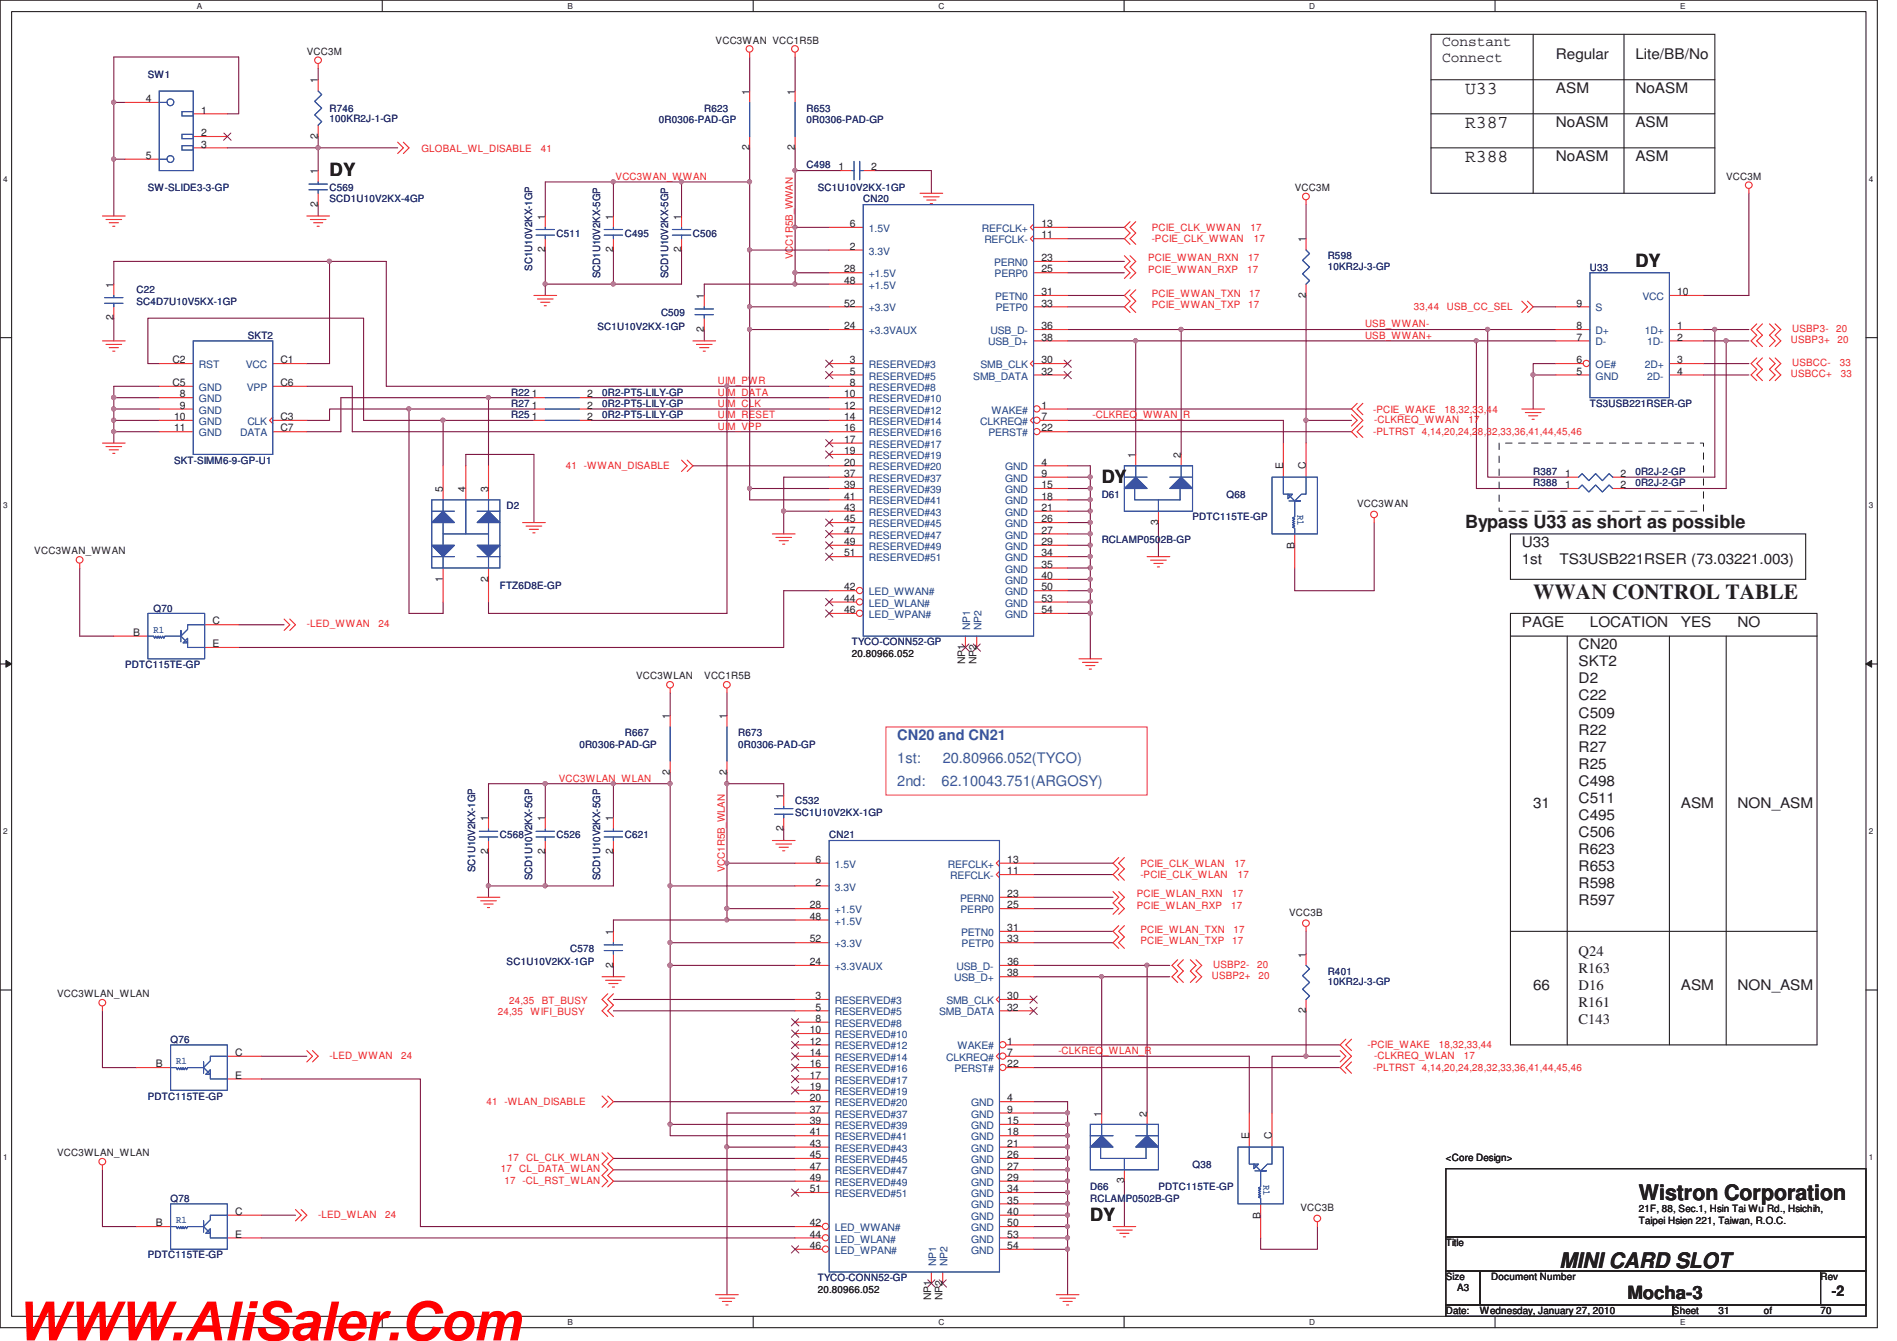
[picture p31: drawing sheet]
<svg xmlns="http://www.w3.org/2000/svg" width="297mm" height="210mm" viewBox="0 0 297 210" stroke-linecap="round" stroke-linejoin="round" font-family="sans-serif">
<defs><g id="words">
<text font-size="8.5" fill="#f00" x="2.5" y="209.9">WWW.AliSaler.Com</text>
<g font-size="3.3" fill="#231f20">
<text x="240.1" y="93.8">WWAN CONTROL TABLE</text>
<text x="256.6" y="187.9">Wistron Corporation</text>
<text x="244.2" y="198.5">MINI CARD SLOT</text>
</g>
<g font-size="2.8" fill="#231f20">
<text x="229.4" y="14.7">U33</text>
<text x="229.4" y="20.1">R387</text>
<text x="51.6" y="27.6">DY</text>
<text x="229.4" y="25.4">R388</text>
<text x="256.1" y="41.8">DY</text>
<text x="172.5" y="75.6">DY</text>
<text x="229.4" y="82.7">Bypass U33 as short as possible</text>
<text x="170.7" y="191.1">DY</text>
<text x="254.8" y="203.4">Mocha-3</text>
</g>
<g font-size="2.3" fill="#231f20">
<text x="225.8" y="7.2">Constant</text>
<text x="225.8" y="9.7">Connect</text>
<text x="243.6" y="9.2">Regular</text>
<text x="256.1" y="9.2">Lite/BB/No</text>
<text x="243.6" y="14.6">ASM</text>
<text x="256.1" y="14.6">NoASM</text>
<text x="243.6" y="19.9">NoASM</text>
<text x="256.1" y="19.9">ASM</text>
<text x="243.6" y="25.2">NoASM</text>
<text x="256.1" y="25.2">ASM</text>
<text x="238.3" y="85.7">U33</text>
<text x="238.3" y="88.4">1st</text>
<text x="244.2" y="88.4">TS3USB221RSER (73.03221.003)</text>
<text x="238.3" y="98.1">PAGE</text>
<text x="247.2" y="101.7">CN20</text>
<text x="249" y="98.1">LOCATION</text>
<text x="263.2" y="98.1">YES</text>
<text x="272.1" y="98.1">NO</text>
<text x="247.2" y="104.3">SKT2</text>
<text x="247.2" y="107">D2</text>
<text x="247.2" y="112.4">C509</text>
<text x="247.2" y="109.7">C22</text>
<text x="247.2" y="115">R22</text>
<text x="247.2" y="117.7">R27</text>
<text x="247.2" y="120.4">R25</text>
<text x="247.2" y="123">C498</text>
<text x="247.2" y="125.7">C511</text>
<text x="240.1" y="126.6">31</text>
<text x="247.2" y="128.4">C495</text>
<text x="247.2" y="131">C506</text>
<text x="263.2" y="126.6">ASM</text>
<text x="272.1" y="126.6">NON_ASM</text>
<text x="247.2" y="133.7">R623</text>
<text x="247.2" y="136.4">R653</text>
<text x="247.2" y="139">R598</text>
<text x="247.2" y="141.7">R597</text>
<text x="247.2" y="149.6">Q24</text>
<text x="240.1" y="155">66</text>
<text x="247.2" y="152.3">R163</text>
<text x="247.2" y="155">D16</text>
<text x="263.2" y="155">ASM</text>
<text x="272.1" y="155">NON_ASM</text>
<text x="247.2" y="157.6">R161</text>
<text x="247.2" y="160.3">C143</text>
<text x="286.8" y="202.9">-2</text>
</g>
<g font-size="2.3" fill="#3a53a4">
<text x="140.5" y="119.5">1st:</text>
<text x="140.5" y="115.9">CN20 and CN21</text>
<text x="147.6" y="119.5">20.80966.052(TYCO)</text>
<text x="140.5" y="123">2nd:</text>
<text x="147.4" y="123">62.10043.751(ARGOSY)</text>
</g>
<g font-size="1.6" fill="#231f20">
<text x="48" y="8.6">VCC3M</text>
<text x="112.1" y="6.8">VCC3WAN VCC1R5B</text>
<text x="22.8" y="16">4</text>
<text x="31.5" y="17.8">1</text>
<text x="49.8" y="13" transform="rotate(-90 49.8 13)">1</text>
<text x="117.3" y="14.8" transform="rotate(-90 117.3 14.8)">1</text>
<text x="124.5" y="14.8" transform="rotate(-90 124.5 14.8)">1</text>
<text x="31.5" y="21.3">2</text>
<text x="31.5" y="23.1">3</text>
<text x="49.8" y="21.7" transform="rotate(-90 49.8 21.7)">2</text>
<text x="117.3" y="23.5" transform="rotate(-90 117.3 23.5)">2</text>
<text x="124.5" y="23.5" transform="rotate(-90 124.5 23.5)">2</text>
<text x="22.8" y="24.9">5</text>
<text x="49.8" y="27.3" transform="rotate(-90 49.8 27.3)">1</text>
<text x="131.3" y="26.7">1</text>
<text x="136.4" y="26.7">2</text>
<text x="202.7" y="29.9">VCC3M</text>
<text x="270.3" y="28.1">VCC3M</text>
<text x="49.8" y="32.4" transform="rotate(-90 49.8 32.4)">2</text>
<text x="85.3" y="34.4" transform="rotate(-90 85.3 34.4)">1</text>
<text x="96" y="34.4" transform="rotate(-90 96 34.4)">1</text>
<text x="106.7" y="34.4" transform="rotate(-90 106.7 34.4)">1</text>
<text x="133" y="35.6">6</text>
<text x="163.1" y="35.6">13</text>
<text x="85.3" y="39.5" transform="rotate(-90 85.3 39.5)">2</text>
<text x="96" y="39.5" transform="rotate(-90 96 39.5)">2</text>
<text x="106.7" y="39.5" transform="rotate(-90 106.7 39.5)">2</text>
<text x="133" y="39.1">2</text>
<text x="163.1" y="40.9">23</text>
<text x="163.1" y="37.3">11</text>
<text x="204.5" y="37.9" transform="rotate(-90 204.5 37.9)">1</text>
<text x="17.8" y="45" transform="rotate(-90 17.8 45)">1</text>
<text x="110.2" y="46.8" transform="rotate(-90 110.2 46.8)">1</text>
<text x="132.2" y="42.7">28</text>
<text x="132.2" y="44.4">48</text>
<text x="163.1" y="46.2">31</text>
<text x="163.1" y="42.7">25</text>
<text x="204.5" y="46.6" transform="rotate(-90 204.5 46.6)">2</text>
<text x="262.6" y="46.2">10</text>
<text x="17.8" y="50.2" transform="rotate(-90 17.8 50.2)">2</text>
<text x="110.2" y="51.9" transform="rotate(-90 110.2 51.9)">2</text>
<text x="132.2" y="48">52</text>
<text x="132.2" y="51.6">24</text>
<text x="163.1" y="53.3">38</text>
<text x="163.1" y="48">33</text>
<text x="163.1" y="51.6">36</text>
<text x="246.8" y="53.3">7</text>
<text x="246.8" y="51.6">8</text>
<text x="246.8" y="48">9</text>
<text x="262.6" y="53.3">2</text>
<text x="262.6" y="51.6">1</text>
<text x="27" y="56.9">C2</text>
<text x="43.9" y="56.9">C1</text>
<text x="133" y="56.9">3</text>
<text x="133" y="58.7">5</text>
<text x="163.1" y="58.7">32</text>
<text x="163.1" y="56.9">30</text>
<text x="246.8" y="58.7">5</text>
<text x="246.8" y="56.9">6</text>
<text x="262.6" y="58.7">4</text>
<text x="262.6" y="56.9">3</text>
<text x="27" y="60.4">C5</text>
<text x="27.3" y="65.8">10</text>
<text x="28.1" y="62.2">8</text>
<text x="28.1" y="64">9</text>
<text x="43.9" y="65.8">C3</text>
<text x="43.9" y="60.4">C6</text>
<text x="83.3" y="65.8">1</text>
<text x="83.3" y="64">1</text>
<text x="83.3" y="62.2">1</text>
<text x="91.9" y="65.8">2</text>
<text x="91.9" y="64">2</text>
<text x="91.9" y="62.2">2</text>
<text x="132.2" y="62.2">10</text>
<text x="132.2" y="64">12</text>
<text x="132.2" y="65.8">14</text>
<text x="133" y="60.4">8</text>
<text x="163.1" y="64">1</text>
<text x="163.1" y="65.8">7</text>
<text x="27.3" y="67.6">11</text>
<text x="43.9" y="67.6">C7</text>
<text x="132.2" y="67.6">16</text>
<text x="132.2" y="69.3">17</text>
<text x="132.2" y="71.1">19</text>
<text x="163.1" y="67.6">22</text>
<text x="177.8" y="71.7" transform="rotate(-90 177.8 71.7)">1</text>
<text x="184.9" y="71.7" transform="rotate(-90 184.9 71.7)">2</text>
<text x="69.3" y="77" transform="rotate(-90 69.3 77)">5</text>
<text x="72.9" y="77" transform="rotate(-90 72.9 77)">4</text>
<text x="76.5" y="77" transform="rotate(-90 76.5 77)">3</text>
<text x="132.2" y="72.9">20</text>
<text x="132.2" y="74.7">37</text>
<text x="132.2" y="76.5">39</text>
<text x="163.1" y="72.9">4</text>
<text x="163.1" y="74.7">9</text>
<text x="163.1" y="76.4">15</text>
<text x="200.9" y="73.5" transform="rotate(-90 200.9 73.5)">E</text>
<text x="204.5" y="73.5" transform="rotate(-90 204.5 73.5)">C</text>
<text x="245.1" y="76.5">1</text>
<text x="245.1" y="74.7">1</text>
<text x="253.7" y="76.5">2</text>
<text x="253.7" y="74.7">2</text>
<text x="132.2" y="78.2">41</text>
<text x="132.2" y="80">43</text>
<text x="132.2" y="81.8">45</text>
<text x="132.2" y="83.6">47</text>
<text x="163.1" y="78.2">18</text>
<text x="163.1" y="80">21</text>
<text x="163.1" y="81.8">26</text>
<text x="163.1" y="83.6">27</text>
<text x="181.4" y="82.2" transform="rotate(-90 181.4 82.2)">3</text>
<text x="212.5" y="79.4">VCC3WAN</text>
<text x="5.4" y="86.8">VCC3WAN_WWAN</text>
<text x="132.2" y="85.3">49</text>
<text x="132.2" y="87.1">51</text>
<text x="163.1" y="85.3">29</text>
<text x="163.1" y="87.1">34</text>
<text x="163.1" y="88.9">35</text>
<text x="202.7" y="85.9" transform="rotate(-90 202.7 85.9)">B</text>
<text x="69.3" y="91.1" transform="rotate(-90 69.3 91.1)">1</text>
<text x="76.5" y="91.1" transform="rotate(-90 76.5 91.1)">2</text>
<text x="132.2" y="94.2">44</text>
<text x="132.2" y="92.5">42</text>
<text x="163.1" y="90.7">40</text>
<text x="163.1" y="92.5">50</text>
<text x="163.1" y="94.2">53</text>
<text x="20.9" y="99.6">B</text>
<text x="33.3" y="101.3">E</text>
<text x="33.3" y="97.8">C</text>
<text x="132.2" y="96">46</text>
<text x="163.1" y="96">54</text>
<text x="99.6" y="106.4">VCC3WLAN</text>
<text x="110.3" y="106.4">VCC1R5B</text>
<text x="133.4" y="102.8">20.80966.052</text>
<text x="151.1" y="104" transform="rotate(-90 151.1 104)">NP1</text>
<text x="152.9" y="104" transform="rotate(-90 152.9 104)">NP2</text>
<text x="104.9" y="112.6" transform="rotate(-90 104.9 112.6)">1</text>
<text x="113.8" y="112.6" transform="rotate(-90 113.8 112.6)">1</text>
<text x="104.9" y="121.3" transform="rotate(-90 104.9 121.3)">2</text>
<text x="113.8" y="121.3" transform="rotate(-90 113.8 121.3)">2</text>
<text x="122.7" y="125" transform="rotate(-90 122.7 125)">1</text>
<text x="76.5" y="128.6" transform="rotate(-90 76.5 128.6)">1</text>
<text x="85.3" y="128.6" transform="rotate(-90 85.3 128.6)">1</text>
<text x="96" y="128.6" transform="rotate(-90 96 128.6)">1</text>
<text x="122.7" y="130.2" transform="rotate(-90 122.7 130.2)">2</text>
<text x="76.5" y="133.7" transform="rotate(-90 76.5 133.7)">2</text>
<text x="85.3" y="133.7" transform="rotate(-90 85.3 133.7)">2</text>
<text x="96" y="133.7" transform="rotate(-90 96 133.7)">2</text>
<text x="127.7" y="135.1">6</text>
<text x="157.7" y="136.9">11</text>
<text x="157.7" y="135.1">13</text>
<text x="126.8" y="142.2">28</text>
<text x="127.7" y="138.7">2</text>
<text x="157.7" y="142.2">25</text>
<text x="157.7" y="140.5">23</text>
<text x="201.8" y="143.4">VCC3B</text>
<text x="96" y="146.4" transform="rotate(-90 96 146.4)">1</text>
<text x="126.8" y="144">48</text>
<text x="126.8" y="147.6">52</text>
<text x="157.7" y="147.6">33</text>
<text x="157.7" y="145.8">31</text>
<text x="204.5" y="149.9" transform="rotate(-90 204.5 149.9)">1</text>
<text x="96" y="151.5" transform="rotate(-90 96 151.5)">2</text>
<text x="126.8" y="151.1">24</text>
<text x="157.7" y="152.9">38</text>
<text x="157.7" y="151.1">36</text>
<text x="8.9" y="156.2">VCC3WLAN_WLAN</text>
<text x="126.8" y="161.8">10</text>
<text x="127.7" y="156.5">3</text>
<text x="127.7" y="158.2">5</text>
<text x="127.7" y="160">8</text>
<text x="157.7" y="158.2">32</text>
<text x="157.7" y="156.5">30</text>
<text x="204.5" y="158.6" transform="rotate(-90 204.5 158.6)">2</text>
<text x="24.4" y="167.1">B</text>
<text x="36.8" y="165.4">C</text>
<text x="126.8" y="163.6">12</text>
<text x="126.8" y="165.4">14</text>
<text x="126.8" y="167.1">16</text>
<text x="157.7" y="167.1">22</text>
<text x="157.7" y="165.4">7</text>
<text x="157.7" y="163.6">1</text>
<text x="36.8" y="168.9">E</text>
<text x="126.8" y="168.9">17</text>
<text x="126.8" y="170.7">19</text>
<text x="126.8" y="172.5">20</text>
<text x="157.7" y="172.5">4</text>
<text x="126.8" y="174.2">37</text>
<text x="126.8" y="176">39</text>
<text x="126.8" y="177.8">41</text>
<text x="126.8" y="179.6">43</text>
<text x="157.7" y="174.2">9</text>
<text x="157.7" y="176">15</text>
<text x="157.7" y="177.8">18</text>
<text x="157.7" y="179.6">21</text>
<text x="172.5" y="174.8" transform="rotate(-90 172.5 174.8)">1</text>
<text x="179.6" y="174.8" transform="rotate(-90 179.6 174.8)">2</text>
<text x="195.6" y="178.4" transform="rotate(-90 195.6 178.4)">E</text>
<text x="199.1" y="178.4" transform="rotate(-90 199.1 178.4)">C</text>
<text x="8.9" y="181.1">VCC3WLAN_WLAN</text>
<text x="126.8" y="181.4">45</text>
<text x="126.8" y="183.1">47</text>
<text x="126.8" y="184.9">49</text>
<text x="157.7" y="181.4">26</text>
<text x="157.7" y="183.1">27</text>
<text x="157.7" y="184.9">29</text>
<text x="176" y="185.3" transform="rotate(-90 176 185.3)">3</text>
<text x="226.4" y="181.8">&lt;Core Design&gt;</text>
<text x="36.8" y="190.2">C</text>
<text x="126.8" y="186.7">51</text>
<text x="157.7" y="186.7">34</text>
<text x="157.7" y="188.5">35</text>
<text x="157.7" y="190.2">40</text>
<text x="197.4" y="190.8" transform="rotate(-90 197.4 190.8)">B</text>
<text x="203.6" y="189.6">VCC3B</text>
<text x="256.6" y="189.8">21F, 88, Sec.1, Hsin Tai Wu Rd., Hsichih,</text>
<text x="256.6" y="191.6">Taipei Hsien 221, Taiwan, R.O.C.</text>
<text x="24.4" y="192">B</text>
<text x="36.8" y="193.8">E</text>
<text x="126.8" y="193.8">44</text>
<text x="126.8" y="192">42</text>
<text x="126.8" y="195.6">46</text>
<text x="157.7" y="192">50</text>
<text x="157.7" y="193.8">53</text>
<text x="157.7" y="195.6">54</text>
<text x="226.4" y="195.1">Title</text>
<text x="128.1" y="202.4">20.80966.052</text>
<text x="145.8" y="203.6" transform="rotate(-90 145.8 203.6)">NP1</text>
<text x="147.6" y="203.6" transform="rotate(-90 147.6 203.6)">NP2</text>
<text x="226.4" y="200.4">Size</text>
<text x="228.2" y="202.2">A3</text>
<text x="233.5" y="200.4">Document Number</text>
<text x="285.1" y="200.4">Rev</text>
<text x="226.4" y="205.8">Date:</text>
<text x="231.7" y="205.8">Wednesday, January 27, 2010</text>
<text x="262" y="205.8">Sheet</text>
<text x="269.1" y="205.8">31</text>
<text x="276.2" y="205.8">of</text>
<text x="285.1" y="205.8">70</text>
</g>
<g font-size="1.6" fill="#2d2d72">
<text x="23.2" y="12.1">SW1</text>
<text x="51.6" y="17.5">R746</text>
<text x="110.3" y="17.5">R623</text>
<text x="126.3" y="17.5">R653</text>
<text x="51.6" y="19.1">100KR2J-1-GP</text>
<text x="103.2" y="19.3">0R0306-PAD-GP</text>
<text x="126.3" y="19.3">0R0306-PAD-GP</text>
<text x="23.2" y="29.9">SW-SLIDE3-3-GP</text>
<text x="51.6" y="29.9">C569</text>
<text x="126.3" y="26.4">C498</text>
<text x="128.1" y="29.9">SC1U10V2KX-1GP</text>
<text x="51.6" y="31.7">SCD1U10V2KX-4GP</text>
<text x="135.2" y="31.7">CN20</text>
<text x="87.2" y="37">C511</text>
<text x="97.8" y="37">C495</text>
<text x="108.5" y="37">C506</text>
<text x="207.9" y="40.6">R598</text>
<text x="21.4" y="45.9">C22</text>
<text x="21.4" y="47.7">SC4D7U10V5KX-1GP</text>
<text x="83.3" y="42.4" transform="rotate(-90 83.3 42.4)">SC1U10V2KX-1GP</text>
<text x="94" y="43.6" transform="rotate(-90 94 43.6)">SCD1U10V2KX-5GP</text>
<text x="104.6" y="43.6" transform="rotate(-90 104.6 43.6)">SCD1U10V2KX-5GP</text>
<text x="207.9" y="42.2">10KR2J-3-GP</text>
<text x="249" y="42.4">U33</text>
<text x="38.8" y="53">SKT2</text>
<text x="93.6" y="51.6">SC1U10V2KX-1GP</text>
<text x="103.5" y="49.5">C509</text>
<text x="80" y="65.5">R25</text>
<text x="80" y="63.7">R27</text>
<text x="80" y="61.9">R22</text>
<text x="94.3" y="65.5">0R2-PT5-LILY-GP</text>
<text x="94.3" y="63.7">0R2-PT5-LILY-GP</text>
<text x="94.3" y="61.9">0R2-PT5-LILY-GP</text>
<text x="249" y="63.7">TS3USB221RSER-GP</text>
<text x="27.3" y="72.6">SKT-SIMM6-9-GP-U1</text>
<text x="172.5" y="77.9">D61</text>
<text x="192.1" y="77.9">Q68</text>
<text x="240.1" y="76.2">R388</text>
<text x="240.1" y="74.4">R387</text>
<text x="256.1" y="76.2">0R2J-2-GP</text>
<text x="256.1" y="74.4">0R2J-2-GP</text>
<text x="79.3" y="79.7">D2</text>
<text x="186.7" y="81.5">PDTC115TE-GP</text>
<text x="172.5" y="85">RCLAMP0502B-GP</text>
<text x="24" y="95.9">Q70</text>
<text x="78.3" y="92.2">FTZ6D8E-GP</text>
<text x="133.4" y="101">TYCO-CONN52-GP</text>
<text x="19.6" y="104.6">PDTC115TE-GP</text>
<text x="90.7" y="117">0R0306-PAD-GP</text>
<text x="97.8" y="115.3">R667</text>
<text x="115.6" y="115.3">R673</text>
<text x="115.6" y="117">0R0306-PAD-GP</text>
<text x="124.5" y="125.9">C532</text>
<text x="78.3" y="131.3">C568</text>
<text x="87.2" y="131.3">C526</text>
<text x="97.8" y="131.3">C621</text>
<text x="124.5" y="127.7">SC1U10V2KX-1GP</text>
<text x="129.8" y="131.3">CN21</text>
<text x="74.4" y="136.6" transform="rotate(-90 74.4 136.6)">SC1U10V2KX-1GP</text>
<text x="83.3" y="137.8" transform="rotate(-90 83.3 137.8)">SCD1U10V2KX-5GP</text>
<text x="94" y="137.8" transform="rotate(-90 94 137.8)">SCD1U10V2KX-5GP</text>
<text x="89.3" y="149.1">C578</text>
<text x="79.3" y="151.2">SC1U10V2KX-1GP</text>
<text x="207.9" y="152.6">R401</text>
<text x="207.9" y="154.2">10KR2J-3-GP</text>
<text x="26.7" y="163.3">Q76</text>
<text x="23.2" y="172.2">PDTC115TE-GP</text>
<text x="186.7" y="182.8">Q38</text>
<text x="26.7" y="188.2">Q78</text>
<text x="170.7" y="186.4">D66</text>
<text x="170.7" y="188.2">RCLAMP0502B-GP</text>
<text x="181.4" y="186.4">PDTC115TE-GP</text>
<text x="23.2" y="197.1">PDTC115TE-GP</text>
<text x="128.1" y="200.6">TYCO-CONN52-GP</text>
</g>
<g font-size="1.6" fill="#ec2426">
<text x="66" y="23.9">GLOBAL_WL_DISABLE</text>
<text x="84.7" y="23.9">41</text>
<text x="96.4" y="28.1">VCC3WAN_WWAN</text>
<text x="124.2" y="40.6" transform="rotate(-90 124.2 40.6)">VCC1R5B_WWAN</text>
<text x="179.8" y="40.9">PCIE_WWAN_RXN</text>
<text x="180.3" y="37.9">-PCIE_CLK_WWAN</text>
<text x="180.3" y="36.1">PCIE_CLK_WWAN</text>
<text x="195.4" y="40.9">17</text>
<text x="195.8" y="36.1">17</text>
<text x="196.3" y="37.9">17</text>
<text x="179.8" y="42.7">PCIE_WWAN_RXP</text>
<text x="180.3" y="46.5">PCIE_WWAN_TXN</text>
<text x="195.3" y="42.7">17</text>
<text x="195.6" y="46.5">17</text>
<text x="180.3" y="48.3">PCIE_WWAN_TXP</text>
<text x="195.4" y="48.3">17</text>
<text x="213.7" y="51.3">USB_WWAN-</text>
<text x="213.7" y="53">USB_WWAN+</text>
<text x="221.4" y="48.6">33,44</text>
<text x="226.6" y="48.6">USB_CC_SEL</text>
<text x="280.4" y="53.8">USBP3+</text>
<text x="280.6" y="52">USBP3-</text>
<text x="287.5" y="52">20</text>
<text x="287.7" y="53.8">20</text>
<text x="280.4" y="59.1">USBCC+</text>
<text x="280.6" y="57.3">USBCC-</text>
<text x="288.1" y="57.3">33</text>
<text x="288.2" y="59.1">33</text>
<text x="112.4" y="61.9">UI</text>
<text x="112.4" y="63.7">UI</text>
<text x="112.4" y="60.2">UIM_PWR</text>
<text x="112.4" y="65.5">UI</text>
<text x="113.9" y="61.9">M_DATA</text>
<text x="113.9" y="63.7">M_CLK</text>
<text x="113.9" y="65.5">M_RESET</text>
<text x="171.1" y="65.5">-CLKREQ_WWAN_R</text>
<text x="215" y="64.6">-PCIE_WAKE</text>
<text x="226.2" y="64.6">18,32,33,44</text>
<text x="112.4" y="67.3">UI</text>
<text x="113.9" y="67.3">M_VPP</text>
<text x="215" y="68.2">-PLTRST 4,14,20,24,28,32,33,36,41,44,45,46</text>
<text x="215.2" y="66.2">-CLKREQ_WWAN</text>
<text x="230" y="66.2">17</text>
<text x="88.6" y="73.5">41 -WWAN_DISABLE</text>
<text x="48" y="98.2">-LED_WWAN</text>
<text x="59.3" y="98.2">24</text>
<text x="87.5" y="122.4">VCC3WLAN_WLAN</text>
<text x="113.5" y="136.6" transform="rotate(-90 113.5 136.6)">VCC1R5B_WLAN</text>
<text x="178.6" y="137.5">-PCIE_CLK_WLAN</text>
<text x="178.6" y="135.7">PCIE_CLK_WLAN</text>
<text x="193.3" y="135.7">17</text>
<text x="193.8" y="137.5">17</text>
<text x="178" y="142.3">PCIE_WLAN_RXP</text>
<text x="178" y="140.5">PCIE_WLAN_RXN</text>
<text x="192.8" y="142.3">17</text>
<text x="193" y="140.5">17</text>
<text x="178.6" y="146">PCIE_WLAN_TXN</text>
<text x="178.6" y="147.8">PCIE_WLAN_TXP</text>
<text x="193" y="147.8">17</text>
<text x="193.1" y="146">17</text>
<text x="189.7" y="153.3">USBP2+</text>
<text x="189.9" y="151.5">USBP2-</text>
<text x="196.8" y="151.5">20</text>
<text x="197.1" y="153.3">20</text>
<text x="77.9" y="159">24,35</text>
<text x="79.7" y="157.2">24,35</text>
<text x="83.1" y="159">WIFI_BUSY</text>
<text x="84.8" y="157.2">BT_BUSY</text>
<text x="51.6" y="165.8">-LED_WWAN</text>
<text x="62.8" y="165.8">24</text>
<text x="165.7" y="165.1">-CLKREQ_WLAN_R</text>
<text x="214.1" y="164.2">-PCIE_WAKE</text>
<text x="215" y="167.7">-PLTRST 4,14,20,24,28,32,33,36,41,44,45,46</text>
<text x="215.2" y="165.8">-CLKREQ_WLAN</text>
<text x="225.3" y="164.2">18,32,33,44</text>
<text x="229.2" y="165.8">17</text>
<text x="76.2" y="173.1">41 -WLAN_DISABLE</text>
<text x="78.4" y="183.6">17 CL_DATA_WLAN</text>
<text x="79" y="185.3">17 -CL_RST_WLAN</text>
<text x="79.5" y="181.8">17</text>
<text x="82.4" y="181.8">CL_CLK_WLAN</text>
<text x="49.8" y="190.7">-LED_WLAN</text>
<text x="60.3" y="190.7">24</text>
</g>
<g font-size="1.6" fill="#1d437e">
<text x="136.1" y="39.9">3.3V</text>
<text x="136.1" y="36.3">1.5V</text>
<text x="153.8" y="36.3">REFCLK+</text>
<text x="154.1" y="38.1">REFCLK-</text>
<text x="155.7" y="41.7">PERN0</text>
<text x="136.1" y="43.4">+1.5V</text>
<text x="136.1" y="45.2">+1.5V</text>
<text x="155.7" y="43.4">PERP0</text>
<text x="155.8" y="47">PETN0</text>
<text x="257.2" y="47">VCC</text>
<text x="136.1" y="52.3">+3.3VAUX</text>
<text x="136.1" y="48.8">+3.3V</text>
<text x="155.1" y="52.3">USB_D-</text>
<text x="155.9" y="48.8">PETP0</text>
<text x="249.8" y="52.3">D+</text>
<text x="249.8" y="48.8">S</text>
<text x="257.6" y="52.3">1D+</text>
<text x="31.2" y="57.7">RST</text>
<text x="38.5" y="57.7">VCC</text>
<text x="136.1" y="57.7">RESERVED#3</text>
<text x="136.1" y="59.4">RESERVED#5</text>
<text x="152.4" y="59.4">SMB_DATA</text>
<text x="153.5" y="57.7">SMB_CLK</text>
<text x="154.7" y="54.1">USB_D+</text>
<text x="249.8" y="59.4">GND</text>
<text x="249.8" y="57.7">OE#</text>
<text x="249.8" y="54.1">D-</text>
<text x="257.6" y="57.7">2D+</text>
<text x="257.9" y="54.1">1D-</text>
<text x="257.9" y="59.4">2D-</text>
<text x="31.2" y="61.2">GND</text>
<text x="31.2" y="63">GND</text>
<text x="31.2" y="64.8">GND</text>
<text x="38.6" y="61.2">VPP</text>
<text x="136.1" y="61.2">RESERVED#8</text>
<text x="136.1" y="63">RESERVED#10</text>
<text x="136.1" y="64.8">RESERVED#12</text>
<text x="155.3" y="64.8">WAKE#</text>
<text x="31.2" y="68.3">GND</text>
<text x="31.2" y="66.5">GND</text>
<text x="37.6" y="68.3">DATA</text>
<text x="38.7" y="66.5">CLK</text>
<text x="136.1" y="66.5">RESERVED#14</text>
<text x="136.1" y="68.3">RESERVED#16</text>
<text x="136.1" y="70.1">RESERVED#17</text>
<text x="136.1" y="71.9">RESERVED#19</text>
<text x="153.5" y="66.5">CLKREQ#</text>
<text x="154.8" y="68.3">PERST#</text>
<text x="136.1" y="73.7">RESERVED#20</text>
<text x="136.1" y="75.4">RESERVED#37</text>
<text x="136.1" y="77.2">RESERVED#39</text>
<text x="157.4" y="73.7">GND</text>
<text x="157.4" y="75.4">GND</text>
<text x="157.4" y="77.2">GND</text>
<text x="136.1" y="79">RESERVED#41</text>
<text x="136.1" y="80.8">RESERVED#43</text>
<text x="136.1" y="82.5">RESERVED#45</text>
<text x="157.4" y="79">GND</text>
<text x="157.4" y="80.8">GND</text>
<text x="157.4" y="82.5">GND</text>
<text x="136.1" y="84.3">RESERVED#47</text>
<text x="136.1" y="86.1">RESERVED#49</text>
<text x="136.1" y="87.9">RESERVED#51</text>
<text x="157.4" y="84.3">GND</text>
<text x="157.4" y="86.1">GND</text>
<text x="157.4" y="87.9">GND</text>
<text x="157.4" y="89.7">GND</text>
<text x="136.1" y="93.2">LED_WWAN#</text>
<text x="136.1" y="95">LED_WLAN#</text>
<text x="157.4" y="91.4">GND</text>
<text x="157.4" y="93.2">GND</text>
<text x="157.4" y="95">GND</text>
<text x="136.1" y="96.8">LED_WPAN#</text>
<text x="151.9" y="98.7" transform="rotate(-90 151.9 98.7)">NP1</text>
<text x="153.7" y="98.7" transform="rotate(-90 153.7 98.7)">NP2</text>
<text x="157.4" y="96.8">GND</text>
<text x="130.7" y="135.9">1.5V</text>
<text x="148.4" y="135.9">REFCLK+</text>
<text x="148.8" y="137.7">REFCLK-</text>
<text x="130.7" y="139.4">3.3V</text>
<text x="130.7" y="143">+1.5V</text>
<text x="150.3" y="141.2">PERN0</text>
<text x="150.4" y="143">PERP0</text>
<text x="130.7" y="144.8">+1.5V</text>
<text x="130.7" y="148.3">+3.3V</text>
<text x="150.5" y="146.6">PETN0</text>
<text x="150.6" y="148.3">PETP0</text>
<text x="130.7" y="151.9">+3.3VAUX</text>
<text x="149.4" y="153.7">USB_D+</text>
<text x="149.8" y="151.9">USB_D-</text>
<text x="130.7" y="157.2">RESERVED#3</text>
<text x="130.7" y="159">RESERVED#5</text>
<text x="130.7" y="160.8">RESERVED#8</text>
<text x="147.1" y="159">SMB_DATA</text>
<text x="148.2" y="157.2">SMB_CLK</text>
<text x="130.7" y="162.6">RESERVED#10</text>
<text x="130.7" y="164.3">RESERVED#12</text>
<text x="130.7" y="166.1">RESERVED#14</text>
<text x="130.7" y="167.9">RESERVED#16</text>
<text x="148.2" y="166.1">CLKREQ#</text>
<text x="149.4" y="167.9">PERST#</text>
<text x="149.9" y="164.3">WAKE#</text>
<text x="130.7" y="169.7">RESERVED#17</text>
<text x="130.7" y="171.4">RESERVED#19</text>
<text x="130.7" y="173.2">RESERVED#20</text>
<text x="152.1" y="173.2">GND</text>
<text x="130.7" y="175">RESERVED#37</text>
<text x="130.7" y="176.8">RESERVED#39</text>
<text x="130.7" y="178.6">RESERVED#41</text>
<text x="152.1" y="175">GND</text>
<text x="152.1" y="176.8">GND</text>
<text x="152.1" y="178.6">GND</text>
<text x="130.7" y="180.3">RESERVED#43</text>
<text x="130.7" y="182.1">RESERVED#45</text>
<text x="130.7" y="183.9">RESERVED#47</text>
<text x="130.7" y="185.7">RESERVED#49</text>
<text x="152.1" y="180.3">GND</text>
<text x="152.1" y="182.1">GND</text>
<text x="152.1" y="183.9">GND</text>
<text x="152.1" y="185.7">GND</text>
<text x="130.7" y="187.4">RESERVED#51</text>
<text x="152.1" y="187.4">GND</text>
<text x="152.1" y="189.2">GND</text>
<text x="152.1" y="191">GND</text>
<text x="130.7" y="192.8">LED_WWAN#</text>
<text x="130.7" y="194.6">LED_WLAN#</text>
<text x="130.7" y="196.3">LED_WPAN#</text>
<text x="152.1" y="192.8">GND</text>
<text x="152.1" y="194.6">GND</text>
<text x="152.1" y="196.3">GND</text>
<text x="146.6" y="198.3" transform="rotate(-90 146.6 198.3)">NP1</text>
<text x="148.4" y="198.3" transform="rotate(-90 148.4 198.3)">NP2</text>
</g>
<g font-size="1.6" fill="#3a53a4">
<text x="203.2" y="80.6" transform="rotate(90 203.2 80.6)">R1</text>
<text x="24" y="99.1">R1</text>
<text x="27.6" y="166.6">R1</text>
<text x="197.8" y="185.5" transform="rotate(90 197.8 185.5)">R1</text>
<text x="27.6" y="191.5">R1</text>
</g>
<g font-size="1.3" fill="#231f20">
<text x="30.8" y="1.4">A</text>
<text x="88.9" y="1.4">B</text>
<text x="146.9" y="1.4">C</text>
<text x="205" y="1.4">D</text>
<text x="263.1" y="1.4">E</text>
<text x=".5" y="28.5">4</text>
<text x="292.6" y="28.5">4</text>
<text x=".5" y="79.5">3</text>
<text x="292.6" y="79.5">3</text>
<text x=".5" y="130.6">2</text>
<text x="292.6" y="130.6">2</text>
<text x=".5" y="181.7">1</text>
<text x="292.6" y="181.7">1</text>
<text x="30.8" y="207.4">A</text>
<text x="88.9" y="207.4">B</text>
<text x="146.9" y="207.4">C</text>
<text x="205" y="207.4">D</text>
<text x="263.1" y="207.4">E</text>
</g>
</g></defs>
<path d="M0 0h294v207.9h-294zM1.8 1.8h290.4v204.3h-290.4z" fill="none" stroke="#231f20" stroke-width=".17"/>
<g fill="#fff">
<path d="M30.8 .2h.8v1.4h-.8z"/>
<path d="M30.8 206.3h.8v1.4h-.8z"/>
</g>
<path d="M59.9 0v1.8M59.9 206.1v1.8" fill="none" stroke="#231f20" stroke-width=".17"/>
<g fill="#fff">
<path d="M88.9 .2h.8v1.4h-.8z"/>
<path d="M88.9 206.3h.8v1.4h-.8z"/>
</g>
<path d="M117.9 0v1.8M117.9 206.1v1.8" fill="none" stroke="#231f20" stroke-width=".17"/>
<g fill="#fff">
<path d="M146.9 .2h.9v1.4h-.9z"/>
<path d="M146.9 206.3h.9v1.4h-.9z"/>
</g>
<path d="M176 0v1.8M176 206.1v1.8" fill="none" stroke="#231f20" stroke-width=".17"/>
<g fill="#fff">
<path d="M205 .2h.9v1.4h-.9z"/>
<path d="M205 206.3h.9v1.4h-.9z"/>
</g>
<path d="M234.1 0v1.8M234.1 206.1v1.8" fill="none" stroke="#231f20" stroke-width=".17"/>
<g fill="#fff">
<path d="M263.1 .2h.8v1.4h-.8z"/>
<path d="M263.1 206.3h.8v1.4h-.8z"/>
<path d="M.5 27.3h.7v1.4h-.7z"/>
<path d="M292.6 27.3h.7v1.4h-.7z"/>
<path d="M.5 78.4h.7v1.4h-.7z"/>
<path d="M292.6 78.4h.7v1.4h-.7z"/>
</g>
<path d="M0 52.9h1.8M292.2 52.9h1.8" fill="none" stroke="#231f20" stroke-width=".17"/>
<g fill="#fff">
<path d="M.5 129.5h.7v1.4h-.7z"/>
<path d="M292.6 129.5h.7v1.4h-.7z"/>
</g>
<path d="M0 104h1.8M292.2 104h1.8" fill="none" stroke="#231f20" stroke-width=".17"/>
<path d="M.9 103.4l.9 .6-.9 .5z" fill="#231f20"/>
<path d="M.9 103.4l.9 .6-.9 .5z" fill="none" stroke="#231f20" stroke-width=".16"/>
<path d="M292.2 104l.9-.6v1.1z" fill="#231f20"/>
<path d="M292.2 104l.9-.6v1.1z" fill="none" stroke="#231f20" stroke-width=".16"/>
<g fill="#fff">
<path d="M.5 180.5h.7v1.4h-.7z"/>
<path d="M292.6 180.5h.7v1.4h-.7z"/>
</g>
<path d="M0 155h1.8M292.2 155h1.8" fill="none" stroke="#231f20" stroke-width=".17"/>
<path d="M35.6 23.2h14.2v3.5M104.9 108.5v3.6M179.6 151.2v23.1" fill="none" stroke="#7f1542" stroke-width=".17"/>
<circle cx="179.6" cy="151.1" r=".32" fill="#b8529f"/>
<circle cx="179.6" cy="151.1" r=".32" fill="none" stroke="#b8529f" stroke-width=".17"/>
<path d="M266.7 56.9h7.2M17.8 65.8v1.8h7.1M17.8 60.5h7.1M113.8 174.3h10.7M16 192.1h5.4" fill="none" stroke="#7f1542" stroke-width=".17"/>
<circle cx="17.8" cy="65.8" r=".32" fill="#b8529f"/>
<circle cx="17.8" cy="65.8" r=".32" fill="none" stroke="#b8529f" stroke-width=".17"/>
<path d="M49.8 23.2h12.5" fill="none" stroke="#7f1542" stroke-width=".17"/>
<circle cx="49.8" cy="23.1" r=".32" fill="#b8529f"/>
<circle cx="49.8" cy="23.1" r=".32" fill="none" stroke="#b8529f" stroke-width=".17"/>
<path d="M240.1 48h3.5M268.5 51.6v23.1M122.7 129.8v1.8" fill="none" stroke="#7f1542" stroke-width=".17"/>
<circle cx="268.5" cy="51.6" r=".32" fill="#b8529f"/>
<circle cx="268.5" cy="51.6" r=".32" fill="none" stroke="#b8529f" stroke-width=".17"/>
<g fill="none" stroke="#7f1542" stroke-width=".17">
<path d="M96.1 28.5h-10.7v5.3M117.4 28.5v10.7M136.9 26.7h8.9v3.6M273.9 30.3v16M69.4 65.8v7.1M76.5 62.3v10.6M92.5 62.3h37.3M254.3 74.7h14.2M161.8 167.2h48M204.5 165.4h5.3M65.8 192.1h58.7M96.1 185h28.4"/>
<path d="M176.1 185v7.1"/>
</g>
<circle cx="117.4" cy="39.1" r=".32" fill="#b8529f"/>
<circle cx="117.4" cy="39.1" r=".32" fill="none" stroke="#b8529f" stroke-width=".17"/>
<path d="M167.2 53.4h10.6v17.8M231.2 53.4h12.4" fill="none" stroke="#7f1542" stroke-width=".17"/>
<circle cx="231.2" cy="53.4" r=".32" fill="#b8529f"/>
<circle cx="231.2" cy="53.4" r=".32" fill="none" stroke="#b8529f" stroke-width=".17"/>
<path d="M233 51.6h10.6" fill="none" stroke="#7f1542" stroke-width=".17"/>
<circle cx="232.9" cy="51.6" r=".32" fill="#b8529f"/>
<circle cx="232.9" cy="51.6" r=".32" fill="none" stroke="#b8529f" stroke-width=".17"/>
<path d="M76.5 138.7h8.9" fill="none" stroke="#7f1542" stroke-width=".17"/>
<circle cx="76.5" cy="138.7" r=".32" fill="#b8529f"/>
<circle cx="76.5" cy="138.7" r=".32" fill="none" stroke="#b8529f" stroke-width=".17"/>
<path d="M104.9 147.6v3.6" fill="none" stroke="#7f1542" stroke-width=".17"/>
<circle cx="104.9" cy="151.1" r=".32" fill="#b8529f"/>
<circle cx="104.9" cy="151.1" r=".32" fill="none" stroke="#b8529f" stroke-width=".17"/>
<circle cx="104.9" cy="147.6" r=".32" fill="#b8529f"/>
<circle cx="104.9" cy="147.6" r=".32" fill="none" stroke="#b8529f" stroke-width=".17"/>
<path d="M17.8 8.9h19.6v8.9M56.9 65.8h12.5M92.5 64h37.3M167.2 64h44.4M12.5 88.9v10.7M96.1 144.1h17.7M40.9 165.4h7.1M104.9 176.1h19.6" fill="none" stroke="#7f1542" stroke-width=".17"/>
<circle cx="113.8" cy="144" r=".32" fill="#b8529f"/>
<circle cx="113.8" cy="144" r=".32" fill="none" stroke="#b8529f" stroke-width=".17"/>
<path d="M266.7 53.4h3.6M266.7 51.6h7.2M60.5 60.5h53.3M117.4 76.5v1.8h12.4M69.4 94.3v1.8M122.7 80h7.1M170.7 81.8v1.8M170.7 90.7v1.8M96.1 144.1v1.7" fill="none" stroke="#7f1542" stroke-width=".17"/>
<circle cx="170.7" cy="81.8" r=".32" fill="#b8529f"/>
<circle cx="170.7" cy="81.8" r=".32" fill="none" stroke="#b8529f" stroke-width=".17"/>
<path d="M170.7 72.9v1.8M170.7 94.3v1.8" fill="none" stroke="#7f1542" stroke-width=".17"/>
<circle cx="170.7" cy="94.2" r=".32" fill="#b8529f"/>
<circle cx="170.7" cy="94.2" r=".32" fill="none" stroke="#b8529f" stroke-width=".17"/>
<path d="M170.7 88.9v1.8" fill="none" stroke="#7f1542" stroke-width=".17"/>
<circle cx="170.7" cy="88.9" r=".32" fill="#b8529f"/>
<circle cx="170.7" cy="88.9" r=".32" fill="none" stroke="#b8529f" stroke-width=".17"/>
<path d="M170.7 85.4v1.8" fill="none" stroke="#7f1542" stroke-width=".17"/>
<circle cx="170.7" cy="85.4" r=".32" fill="#b8529f"/>
<circle cx="170.7" cy="85.4" r=".32" fill="none" stroke="#b8529f" stroke-width=".17"/>
<path d="M170.7 80v1.8" fill="none" stroke="#7f1542" stroke-width=".17"/>
<circle cx="170.7" cy="80" r=".32" fill="#b8529f"/>
<circle cx="170.7" cy="80" r=".32" fill="none" stroke="#b8529f" stroke-width=".17"/>
<path d="M17.8 62.3h7.1M113.8 108.5v3.6M16 183.2v8.9" fill="none" stroke="#7f1542" stroke-width=".17"/>
<circle cx="17.8" cy="62.2" r=".32" fill="#b8529f"/>
<circle cx="17.8" cy="62.2" r=".32" fill="none" stroke="#b8529f" stroke-width=".17"/>
<path d="M17.8 60.5v3.5" fill="none" stroke="#7f1542" stroke-width=".17"/>
<circle cx="17.8" cy="62.2" r=".32" fill="#b8529f"/>
<circle cx="17.8" cy="62.2" r=".32" fill="none" stroke="#b8529f" stroke-width=".17"/>
<path d="M17.8 16h1.8M113.8 179.6v23.1" fill="none" stroke="#7f1542" stroke-width=".17"/>
<circle cx="113.8" cy="179.6" r=".32" fill="#b8529f"/>
<circle cx="113.8" cy="179.6" r=".32" fill="none" stroke="#b8529f" stroke-width=".17"/>
<path d="M113.8 60.5h16" fill="none" stroke="#7f1542" stroke-width=".17"/>
<circle cx="113.8" cy="60.5" r=".32" fill="#b8529f"/>
<circle cx="113.8" cy="60.5" r=".32" fill="none" stroke="#b8529f" stroke-width=".17"/>
<path d="M124.5 35.6v7.1M60.5 40.9v19.6M122.7 74.7v5.3" fill="none" stroke="#7f1542" stroke-width=".17"/>
<circle cx="124.5" cy="35.6" r=".32" fill="#b8529f"/>
<circle cx="124.5" cy="35.6" r=".32" fill="none" stroke="#b8529f" stroke-width=".17"/>
<path d="M167.2 76.5h3.5M167.2 74.7h3.5M167.2 88.9h3.5M167.2 87.2h3.5M167.2 94.3h3.5M167.2 85.4h3.5M167.2 81.8h3.5M167.2 92.5h3.5" fill="none" stroke="#7f1542" stroke-width=".17"/>
<circle cx="170.7" cy="92.5" r=".32" fill="#b8529f"/>
<circle cx="170.7" cy="92.5" r=".32" fill="none" stroke="#b8529f" stroke-width=".17"/>
<path d="M167.2 72.9h3.5M167.2 83.6h3.5M167.2 80h3.5M167.2 90.7h3.5" fill="none" stroke="#7f1542" stroke-width=".17"/>
<circle cx="170.7" cy="90.7" r=".32" fill="#b8529f"/>
<circle cx="170.7" cy="90.7" r=".32" fill="none" stroke="#b8529f" stroke-width=".17"/>
<path d="M17.8 40.9h33.8M185 51.6h48v23.1h12.4M167.2 78.3h3.5" fill="none" stroke="#7f1542" stroke-width=".17"/>
<circle cx="184.9" cy="51.6" r=".32" fill="#b8529f"/>
<circle cx="184.9" cy="51.6" r=".32" fill="none" stroke="#b8529f" stroke-width=".17"/>
<path d="M92.5 65.8h37.3M172.5 152.9v21.4M40.9 193.8h83.6M96.1 183.2h28.4" fill="none" stroke="#7f1542" stroke-width=".17"/>
<circle cx="172.5" cy="152.9" r=".32" fill="#b8529f"/>
<circle cx="172.5" cy="152.9" r=".32" fill="none" stroke="#b8529f" stroke-width=".17"/>
<path d="M85.4 39.2v5.3M51.6 40.9v16" fill="none" stroke="#7f1542" stroke-width=".17"/>
<circle cx="51.6" cy="40.9" r=".32" fill="#b8529f"/>
<circle cx="51.6" cy="40.9" r=".32" fill="none" stroke="#b8529f" stroke-width=".17"/>
<path d="M17.8 16v8.9M48 56.9h3.6" fill="none" stroke="#7f1542" stroke-width=".17"/>
<circle cx="17.8" cy="16" r=".32" fill="#b8529f"/>
<circle cx="17.8" cy="16" r=".32" fill="none" stroke="#b8529f" stroke-width=".17"/>
<path d="M49.8 10.7v1.8M49.8 21.4v1.8M49.8 32v1.8M17.8 40.9v3.6M85.4 44.5h10.7M266.7 58.7h7.2M64 64v32.1" fill="none" stroke="#7f1542" stroke-width=".17"/>
<circle cx="85.4" cy="44.5" r=".32" fill="#b8529f"/>
<circle cx="85.4" cy="44.5" r=".32" fill="none" stroke="#b8529f" stroke-width=".17"/>
<path d="M167.2 51.6h17.8v19.6M72.9 71.2v1.7M85.4 122.7h-8.9v5.4M104.9 176.1v1.7h19.6" fill="none" stroke="#7f1542" stroke-width=".17"/>
<circle cx="104.9" cy="176" r=".32" fill="#b8529f"/>
<circle cx="104.9" cy="176" r=".32" fill="none" stroke="#b8529f" stroke-width=".17"/>
<path d="M124.5 8.9v5.4M240.1 58.7v5.3M270.3 53.4h3.6M122.7 74.7h7.1M76.5 94.3v1.8h37.3M122.7 92.5v8.9h-85.3M96.1 122.7h8.8M96.1 151.2v1.7M104.9 151.2v24.9M40.9 190.3h5.4" fill="none" stroke="#7f1542" stroke-width=".17"/>
<circle cx="104.9" cy="151.1" r=".32" fill="#b8529f"/>
<circle cx="104.9" cy="151.1" r=".32" fill="none" stroke="#b8529f" stroke-width=".17"/>
<path d="M17.8 24.9v8.9M167.2 37.4h8.9M167.2 35.6h8.9M167.2 46.3h8.9M167.2 48h8.9M167.2 40.9h8.9M167.2 42.7h8.9M17.8 64h7.1M161.8 152.9h10.7M161.8 151.2h17.8M113.8 174.3v5.3" fill="none" stroke="#7f1542" stroke-width=".17"/>
<circle cx="17.8" cy="24.9" r=".32" fill="#b8529f"/>
<circle cx="17.8" cy="24.9" r=".32" fill="none" stroke="#b8529f" stroke-width=".17"/>
<path d="M117.4 23.2v5.3" fill="none" stroke="#7f1542" stroke-width=".17"/>
<circle cx="117.4" cy="28.5" r=".32" fill="#b8529f"/>
<circle cx="117.4" cy="28.5" r=".32" fill="none" stroke="#b8529f" stroke-width=".17"/>
<path d="M124.5 23.2v3.5M243.6 56.9h-3.5v1.8M104.9 122.7v16M113.8 179.6h10.7" fill="none" stroke="#7f1542" stroke-width=".17"/>
<circle cx="104.9" cy="122.7" r=".32" fill="#b8529f"/>
<circle cx="104.9" cy="122.7" r=".32" fill="none" stroke="#b8529f" stroke-width=".17"/>
<path d="M204.5 32v5.4M110.3 44.5h14.2M104.9 151.2h19.6" fill="none" stroke="#7f1542" stroke-width=".17"/>
<circle cx="124.5" cy="44.5" r=".32" fill="#b8529f"/>
<circle cx="124.5" cy="44.5" r=".32" fill="none" stroke="#b8529f" stroke-width=".17"/>
<path d="M110.3 44.5v1.8M177.8 53.4h53.4v23.1h14.2" fill="none" stroke="#7f1542" stroke-width=".17"/>
<circle cx="177.8" cy="53.4" r=".32" fill="#b8529f"/>
<circle cx="177.8" cy="53.4" r=".32" fill="none" stroke="#b8529f" stroke-width=".17"/>
<path d="M124.5 26.7v8.9" fill="none" stroke="#7f1542" stroke-width=".17"/>
<circle cx="124.5" cy="26.7" r=".32" fill="#b8529f"/>
<circle cx="124.5" cy="26.7" r=".32" fill="none" stroke="#b8529f" stroke-width=".17"/>
<path d="M117.4 48v3.6M96.1 181.4h28.4" fill="none" stroke="#7f1542" stroke-width=".17"/>
<circle cx="117.4" cy="48" r=".32" fill="#b8529f"/>
<circle cx="117.4" cy="48" r=".32" fill="none" stroke="#b8529f" stroke-width=".17"/>
<path d="M204.5 158.3v7.1" fill="none" stroke="#7f1542" stroke-width=".17"/>
<circle cx="204.5" cy="165.4" r=".32" fill="#b8529f"/>
<circle cx="204.5" cy="165.4" r=".32" fill="none" stroke="#b8529f" stroke-width=".17"/>
<path d="M85.4 133.4v5.3M96.1 133.4v5.3" fill="none" stroke="#7f1542" stroke-width=".17"/>
<circle cx="85.4" cy="138.7" r=".32" fill="#b8529f"/>
<circle cx="85.4" cy="138.7" r=".32" fill="none" stroke="#b8529f" stroke-width=".17"/>
<path d="M76.5 138.7v1.8M85.4 138.7h10.7M96.1 122.7h-10.7v5.4" fill="none" stroke="#7f1542" stroke-width=".17"/>
<circle cx="85.4" cy="122.7" r=".32" fill="#b8529f"/>
<circle cx="85.4" cy="122.7" r=".32" fill="none" stroke="#b8529f" stroke-width=".17"/>
<path d="M96.1 122.7v5.4" fill="none" stroke="#7f1542" stroke-width=".17"/>
<circle cx="96" cy="122.7" r=".32" fill="#b8529f"/>
<circle cx="96" cy="122.7" r=".32" fill="none" stroke="#b8529f" stroke-width=".17"/>
<path d="M35.6 17.8h1.8M17.8 49.8v3.6M113.8 142.3h10.7M161.8 145.8h12.5M161.8 147.6h12.5M161.8 186.7h5.4" fill="none" stroke="#7f1542" stroke-width=".17"/>
<circle cx="113.8" cy="142.3" r=".32" fill="#b8529f"/>
<circle cx="113.8" cy="142.3" r=".32" fill="none" stroke="#b8529f" stroke-width=".17"/>
<path d="M113.8 142.3v1.8M161.8 179.6h5.4v1.8" fill="none" stroke="#7f1542" stroke-width=".17"/>
<circle cx="167.1" cy="179.6" r=".32" fill="#b8529f"/>
<circle cx="167.1" cy="179.6" r=".32" fill="none" stroke="#b8529f" stroke-width=".17"/>
<path d="M161.8 195.6h5.4v7.1" fill="none" stroke="#7f1542" stroke-width=".17"/>
<circle cx="167.1" cy="195.6" r=".32" fill="#b8529f"/>
<circle cx="167.1" cy="195.6" r=".32" fill="none" stroke="#b8529f" stroke-width=".17"/>
<path d="M76.5 133.4v5.3M96.1 156.5h28.4M161.8 181.4h5.4v1.8" fill="none" stroke="#7f1542" stroke-width=".17"/>
<circle cx="167.1" cy="181.4" r=".32" fill="#b8529f"/>
<circle cx="167.1" cy="181.4" r=".32" fill="none" stroke="#b8529f" stroke-width=".17"/>
<path d="M104.9 138.7v8.9h19.6M161.8 192.1h5.4v1.7h-5.4M161.8 183.2h5.4" fill="none" stroke="#7f1542" stroke-width=".17"/>
<circle cx="167.1" cy="192" r=".32" fill="#b8529f"/>
<circle cx="167.1" cy="192" r=".32" fill="none" stroke="#b8529f" stroke-width=".17"/>
<path d="M161.8 136.9h12.5M161.8 135.2h12.5M161.8 177.8h5.4v1.8" fill="none" stroke="#7f1542" stroke-width=".17"/>
<circle cx="167.1" cy="177.8" r=".32" fill="#b8529f"/>
<circle cx="167.1" cy="177.8" r=".32" fill="none" stroke="#b8529f" stroke-width=".17"/>
<path d="M104.9 138.7h19.6" fill="none" stroke="#7f1542" stroke-width=".17"/>
<circle cx="104.9" cy="138.7" r=".32" fill="#b8529f"/>
<circle cx="104.9" cy="138.7" r=".32" fill="none" stroke="#b8529f" stroke-width=".17"/>
<path d="M161.8 174.3h5.4v1.8" fill="none" stroke="#7f1542" stroke-width=".17"/>
<circle cx="167.1" cy="174.3" r=".32" fill="#b8529f"/>
<circle cx="167.1" cy="174.3" r=".32" fill="none" stroke="#b8529f" stroke-width=".17"/>
<path d="M96.1 158.3h28.4M161.8 140.5h12.5M161.8 142.3h12.5M161.8 185h5.4" fill="none" stroke="#7f1542" stroke-width=".17"/>
<circle cx="167.1" cy="184.9" r=".32" fill="#b8529f"/>
<circle cx="167.1" cy="184.9" r=".32" fill="none" stroke="#b8529f" stroke-width=".17"/>
<path d="M161.8 190.3h5.4v1.8" fill="none" stroke="#7f1542" stroke-width=".17"/>
<circle cx="167.1" cy="190.3" r=".32" fill="#b8529f"/>
<circle cx="167.1" cy="190.3" r=".32" fill="none" stroke="#b8529f" stroke-width=".17"/>
<path d="M113.8 122.7v12.5" fill="none" stroke="#7f1542" stroke-width=".17"/>
<circle cx="113.8" cy="122.7" r=".32" fill="#b8529f"/>
<circle cx="113.8" cy="122.7" r=".32" fill="none" stroke="#b8529f" stroke-width=".17"/>
<path d="M113.8 135.2h10.7" fill="none" stroke="#7f1542" stroke-width=".17"/>
<circle cx="113.8" cy="135.1" r=".32" fill="#b8529f"/>
<circle cx="113.8" cy="135.1" r=".32" fill="none" stroke="#b8529f" stroke-width=".17"/>
<path d="M72.9 71.2h10.7v10.6M64 96.1h5.4M113.8 135.2v7.1M113.8 144.1h10.7M96.1 172.5h28.4M161.8 172.5h5.4v1.8M161.8 176.1h5.4v1.7M161.8 163.6h48" fill="none" stroke="#7f1542" stroke-width=".17"/>
<circle cx="167.1" cy="176" r=".32" fill="#b8529f"/>
<circle cx="167.1" cy="176" r=".32" fill="none" stroke="#b8529f" stroke-width=".17"/>
<path d="M161.8 188.5h5.4v1.8" fill="none" stroke="#7f1542" stroke-width=".17"/>
<circle cx="167.1" cy="188.5" r=".32" fill="#b8529f"/>
<circle cx="167.1" cy="188.5" r=".32" fill="none" stroke="#b8529f" stroke-width=".17"/>
<path d="M96.1 28.5h10.6v5.3" fill="none" stroke="#7f1542" stroke-width=".17"/>
<circle cx="96" cy="28.5" r=".32" fill="#b8529f"/>
<circle cx="96" cy="28.5" r=".32" fill="none" stroke="#b8529f" stroke-width=".17"/>
<path d="M240.1 58.7h3.5M266.7 46.3h7.2M167.2 67.6h44.4M37.4 97.8h7.1M16 158.3v8.9h5.4M172.5 152.9h10.7M179.6 151.2h3.6" fill="none" stroke="#7f1542" stroke-width=".17"/>
<circle cx="240" cy="58.7" r=".32" fill="#b8529f"/>
<circle cx="240" cy="58.7" r=".32" fill="none" stroke="#b8529f" stroke-width=".17"/>
<path d="M122.7 80v3.6" fill="none" stroke="#7f1542" stroke-width=".17"/>
<circle cx="122.7" cy="80" r=".32" fill="#b8529f"/>
<circle cx="122.7" cy="80" r=".32" fill="none" stroke="#b8529f" stroke-width=".17"/>
<path d="M17.8 67.6v1.8" fill="none" stroke="#7f1542" stroke-width=".17"/>
<circle cx="17.8" cy="67.6" r=".32" fill="#b8529f"/>
<circle cx="17.8" cy="67.6" r=".32" fill="none" stroke="#b8529f" stroke-width=".17"/>
<path d="M17.8 64v1.8h7.1" fill="none" stroke="#7f1542" stroke-width=".17"/>
<circle cx="17.8" cy="64" r=".32" fill="#b8529f"/>
<circle cx="17.8" cy="64" r=".32" fill="none" stroke="#b8529f" stroke-width=".17"/>
<path d="M51.6 40.9h8.9M69.4 65.8h14.2M113.8 120.9v1.8h8.9v1.8" fill="none" stroke="#7f1542" stroke-width=".17"/>
<circle cx="69.4" cy="65.8" r=".32" fill="#b8529f"/>
<circle cx="69.4" cy="65.8" r=".32" fill="none" stroke="#b8529f" stroke-width=".17"/>
<path d="M17.8 24.9h1.8M270.3 53.4v23.1" fill="none" stroke="#7f1542" stroke-width=".17"/>
<circle cx="270.3" cy="53.4" r=".32" fill="#b8529f"/>
<circle cx="270.3" cy="53.4" r=".32" fill="none" stroke="#b8529f" stroke-width=".17"/>
<path d="M96.1 39.2v5.3h10.6v-5.3M254.3 76.5h16" fill="none" stroke="#7f1542" stroke-width=".17"/>
<circle cx="96" cy="44.5" r=".32" fill="#b8529f"/>
<circle cx="96" cy="44.5" r=".32" fill="none" stroke="#b8529f" stroke-width=".17"/>
<path d="M96.1 28.5v5.3M85.4 44.5v1.8M64 64h19.6M167.2 96.1h3.5M104.9 120.9v1.8" fill="none" stroke="#7f1542" stroke-width=".17"/>
<circle cx="64" cy="64" r=".32" fill="#b8529f"/>
<circle cx="64" cy="64" r=".32" fill="none" stroke="#b8529f" stroke-width=".17"/>
<path d="M124.5 26.7h7.1M110.3 51.6v1.8M117.4 51.6v24.9M181.4 81.8v5.4M204.5 145.8v3.6M40.9 168.9h24.9v23.2" fill="none" stroke="#7f1542" stroke-width=".17"/>
<circle cx="117.4" cy="76.5" r=".32" fill="#b8529f"/>
<circle cx="117.4" cy="76.5" r=".32" fill="none" stroke="#b8529f" stroke-width=".17"/>
<path d="M17.8 8.9v7.1M117.4 76.5h12.4M170.7 76.5v1.8M12.5 99.6h5.3" fill="none" stroke="#7f1542" stroke-width=".17"/>
<circle cx="170.7" cy="76.5" r=".32" fill="#b8529f"/>
<circle cx="170.7" cy="76.5" r=".32" fill="none" stroke="#b8529f" stroke-width=".17"/>
<path d="M129.8 42.7h-5.3v1.8" fill="none" stroke="#7f1542" stroke-width=".17"/>
<circle cx="124.5" cy="42.7" r=".32" fill="#b8529f"/>
<circle cx="124.5" cy="42.7" r=".32" fill="none" stroke="#b8529f" stroke-width=".17"/>
<path d="M170.7 74.7v1.8" fill="none" stroke="#7f1542" stroke-width=".17"/>
<circle cx="170.7" cy="74.7" r=".32" fill="#b8529f"/>
<circle cx="170.7" cy="74.7" r=".32" fill="none" stroke="#b8529f" stroke-width=".17"/>
<path d="M117.4 51.6h12.4" fill="none" stroke="#7f1542" stroke-width=".17"/>
<circle cx="117.4" cy="51.6" r=".32" fill="#b8529f"/>
<circle cx="117.4" cy="51.6" r=".32" fill="none" stroke="#b8529f" stroke-width=".17"/>
<path d="M108.5 72.9h21.3M167.2 185v1.7M167.2 193.8v1.8" fill="none" stroke="#7f1542" stroke-width=".17"/>
<circle cx="167.1" cy="193.8" r=".32" fill="#b8529f"/>
<circle cx="167.1" cy="193.8" r=".32" fill="none" stroke="#b8529f" stroke-width=".17"/>
<path d="M167.2 183.2v1.8" fill="none" stroke="#7f1542" stroke-width=".17"/>
<circle cx="167.1" cy="183.1" r=".32" fill="#b8529f"/>
<circle cx="167.1" cy="183.1" r=".32" fill="none" stroke="#b8529f" stroke-width=".17"/>
<path d="M167.2 186.7v1.8" fill="none" stroke="#7f1542" stroke-width=".17"/>
<circle cx="167.1" cy="186.7" r=".32" fill="#b8529f"/>
<circle cx="167.1" cy="186.7" r=".32" fill="none" stroke="#b8529f" stroke-width=".17"/>
<path d="M170.7 87.2v1.7" fill="none" stroke="#7f1542" stroke-width=".17"/>
<circle cx="170.7" cy="87.1" r=".32" fill="#b8529f"/>
<circle cx="170.7" cy="87.1" r=".32" fill="none" stroke="#b8529f" stroke-width=".17"/>
<path d="M124.5 44.5h5.3M170.7 78.3v1.7" fill="none" stroke="#7f1542" stroke-width=".17"/>
<circle cx="170.7" cy="78.2" r=".32" fill="#b8529f"/>
<circle cx="170.7" cy="78.2" r=".32" fill="none" stroke="#b8529f" stroke-width=".17"/>
<path d="M129.8 39.2h-12.4v8.8M170.7 92.5v1.8M170.7 96.1v7.1" fill="none" stroke="#7f1542" stroke-width=".17"/>
<circle cx="170.7" cy="96" r=".32" fill="#b8529f"/>
<circle cx="170.7" cy="96" r=".32" fill="none" stroke="#b8529f" stroke-width=".17"/>
<path d="M117.4 48h12.4M170.7 83.6v1.8" fill="none" stroke="#7f1542" stroke-width=".17"/>
<circle cx="170.7" cy="83.6" r=".32" fill="#b8529f"/>
<circle cx="170.7" cy="83.6" r=".32" fill="none" stroke="#b8529f" stroke-width=".17"/>
<path d="M106.7 28.5h10.7M124.5 35.6h5.3M122.7 92.5h7.1" fill="none" stroke="#7f1542" stroke-width=".17"/>
<circle cx="106.7" cy="28.5" r=".32" fill="#b8529f"/>
<circle cx="106.7" cy="28.5" r=".32" fill="none" stroke="#b8529f" stroke-width=".17"/>
<path d="M204.5 46.3v19.5h7.1M113.8 60.5v35.6" fill="none" stroke="#7f1542" stroke-width=".17"/>
<circle cx="204.5" cy="65.8" r=".32" fill="#b8529f"/>
<circle cx="204.5" cy="65.8" r=".32" fill="none" stroke="#b8529f" stroke-width=".17"/>
<path d="M117.4 8.9v5.4M24.9 56.9h-1.7v-7.1h33.7v16M48 60.5h7.2v7.1M53.4 62.3h23.1M64 64h-12.4v1.8h-3.6M167.2 65.8h33.8M215.2 81.8v10.7M161.8 165.4h33.8" fill="none" stroke="#7f1542" stroke-width=".17"/>
<circle cx="76.5" cy="62.2" r=".32" fill="#b8529f"/>
<circle cx="76.5" cy="62.2" r=".32" fill="none" stroke="#b8529f" stroke-width=".17"/>
<path d="M53.4 62.3v5.3h-5.4M55.2 67.6h74.6M76.5 62.3h7.1M201 65.8v3.6M204.5 65.8v3.6M202.7 88.9v3.6h12.5M195.6 165.4v8.9M204.5 165.4h-5.3v8.9M206.3 192.1v3.5h-8.9v-1.8" fill="none" stroke="#7f1542" stroke-width=".17"/>
<g fill="none" stroke="#ec2426" stroke-width=".17">
<path d="M49.8 10v.7M117.4 8.2v.7M124.5 8.2v.7M16 33.8h3.6M16.6 34.4h2.4M17.1 34.9h1.4M17.6 35.4h.4M48 33.8h3.6M48.6 34.4h2.5M49.1 34.9h1.4M49.7 35.4h.3M62.3 22.3l.9 .9-.9 .8"/>
<path d="M63.2 22.3l.8 .9-.8 .8M106.7 33.8v1.8M106.7 37.4v1.8M129.8 39.2h5.4M129.8 35.6h5.4M144.1 30.3h3.5M144.6 30.8h2.5M145.1 31.3h1.5M145.7 31.9h.3M161.8 35.1l-.5 .5 .5 .5M161.8 36.9l-.5 .5 .5 .5M161.8 35.6h5.4"/>
<path d="M161.8 37.4h5.4M176.9 34.7l-.8 .9 .8 .9-.8 .9 .8 .9M177.8 34.7l-.9 .9 .9 .9-.9 .9 .9 .9M204.5 31.3v.7M273.9 29.5v.8M16 53.4h3.6M16.6 53.9h2.4M17.1 54.4h1.4M17.6 55h.4M83.6 46.3h3.6M84.2 46.8h2.4M84.7 47.3h1.4"/>
<path d="M85.2 47.9h.4M108.5 53.4h3.6M109 53.9h2.5M109.6 54.4h1.4M110.1 55h.3M129.8 51.6h5.4M129.8 42.7h5.4M129.8 44.5h5.4M129.8 48h5.4M129.8 56.9h5.4M129.8 58.7h5.4M161.8 46.3h5.4"/>
<path d="M161.8 53.4h5.4M161.8 51.6h5.4M161.8 42.7h5.4M161.8 48h5.4M161.8 40.9h5.4M176.1 40l.8 .9-.8 .9 .8 .9-.8 .9M176.9 40l.9 .9-.9 .9 .9 .9-.9 .9M176.9 45.4l-.8 .9 .8 .9-.8 .8 .8 .9M177.8 45.4l-.9 .9 .9 .9-.9 .8 .9 .9M238.3 47.2l.9 .8-.9 .9M239.2 47.2l.9 .8-.9 .9M275.1 50.7l-.9 .9 .9 .9-.9 .9 .9 .9"/>
<path d="M275.1 56l-.9 .9 .9 .9-.9 .9 .9 .9M276 50.7l-.9 .9 .9 .9-.9 .9 .9 .9M276 56l-.9 .9 .9 .9-.9 .9 .9 .9M277.1 50.7l.9 .9-.9 .9 .9 .9-.9 .9M277.1 56l.9 .9-.9 .9 .9 .9-.9 .9M278 50.7l.8 .9-.8 .9 .8 .9-.8 .9M278 56l.8 .9-.8 .9 .8 .9-.8 .9M16 69.4h3.6M16.6 69.9h2.4M17.1 70.4h1.4M17.6 71h.4M106.7 72l.9 .9-.9 .9"/>
<path d="M107.6 72l.9 .9-.9 .9M129.8 64h5.4M129.8 69.4h5.4M129.8 72.9h5.4M129.8 74.7h5.4M129.8 76.5h5.4M129.8 78.3h5.4M129.8 60.5h5.4M129.8 62.3h5.4M129.8 65.8h5.4M129.8 67.6h5.4M129.8 71.2h5.4"/>
<path d="M161.8 72.9h5.4M161.8 74.7h5.4M161.8 76.5h5.4M161.8 78.3h5.4M211.6 64.9l.9 .9-.9 .9M212.5 63.2l-.9 .8 1.8 1.8-1.8 1.8 .9 .9M213.4 63.2l-.9 .8 .9 .9M213.4 66.7l-.9 .9 .9 .9M238.3 64h3.5M238.8 64.6h2.5M239.3 65.1h1.5M239.9 65.7h.3"/>
<path d="M12.5 88.2v.7M44.5 96.9l.9 .9-.9 .9M45.4 96.9l.9 .9-.9 .9M81.8 81.8h3.6M82.4 82.4h2.4M82.9 82.9h1.4M83.4 83.4h.4M120.9 83.6h3.6M121.5 84.2h2.4M122 84.7h1.4M122.6 85.2h.3M129.8 81.8h5.4"/>
<path d="M129.8 83.6h5.4M129.8 87.2h5.4M129.8 80h5.4M129.8 85.4h5.4M161.8 81.8h5.4M161.8 83.6h5.4M161.8 87.2h5.4M161.8 80h5.4M161.8 85.4h5.4M161.8 88.9h5.4M161.8 90.7h5.4M161.8 92.5h5.4"/>
<path d="M161.8 94.3h5.4M161.8 96.1h5.4M179.6 87.2h3.6M180.2 87.7h2.4M180.7 88.2h1.4M181.2 88.8h.4M215.2 81.1v.7M104.9 107.8v.7M113.8 107.8v.7M168.9 103.2h3.6M169.5 103.7h2.5M170 104.2h1.4"/>
<path d="M170.6 104.8h.3M120.9 131.6h3.6M121.5 132.2h2.4M122 132.7h1.4M122.6 133.2h.3M174.3 139.6l.9 .9-.9 .9 .9 .9-.9 .9M175.2 134.3l-.9 .9 .9 .9-.9 .8 .9 .9M175.2 139.6l.9 .9-.9 .9 .9 .9-.9 .9M176.1 134.3l-.9 .9 .9 .9-.9 .8 .9 .9M16 157.6v.7M74.7 140.5h3.6M75.3 141.1h2.4"/>
<path d="M75.8 141.6h1.4M76.3 142.1h.4M94.3 152.9h3.5M94.8 153.5h2.5M95.2 155.6l-.9 .9 .9 .9-.9 .9 .9 .9M95.3 154h1.5M95.9 154.6h.3M96.1 155.6l-.9 .9 .9 .9-.9 .9 .9 .9M175.2 144.9l-.9 .9 .9 .9-.9 .9 .9 .9M176.1 144.9l-.9 .9 .9 .9-.9 .9 .9 .9M184.4 150.3l-.9 .9 .9 .9-.9 .8 .9 .9M185.3 150.3l-.9 .9 .9 .9-.9 .8 .9 .9"/>
<path d="M186.4 150.3l.9 .9-.9 .9 .9 .8-.9 .9M187.3 150.3l.9 .9-.9 .9 .9 .8-.9 .9M204.5 145.1v.7M204.5 149.4v1.8M204.5 156.5v1.8M48 164.5l.9 .9-.9 .9M48.9 164.5l.9 .9-.9 .9M94.3 171.6l.9 .9-.9 .9M95.2 171.6l.9 .9-.9 .9M195.6 174.3v5.3M199.2 174.3v5.3M209.8 164.5l.9 .9-.9 .9"/>
<path d="M210.7 162.7l-.9 .9 1.8 1.8-1.8 1.8 .9 .9M211.6 162.7l-.9 .9 .9 .9M211.6 166.3l-.9 .9 .9 .9M16 182.5v.7M46.3 189.4l.9 .9-.9 .9M47.2 189.4l.8 .9-.8 .9M94.3 180.5l.9 .9-.9 .9 .9 .9-.9 .9 .9 .9-.9 .8M95.2 180.5l.9 .9-.9 .9 .9 .9-.9 .9 .9 .9-.9 .8M174.3 192.1h3.5M174.8 192.6h2.5M175.3 193.1h1.5M175.9 193.7h.3"/>
<path d="M197.4 188.5v5.3M206.3 191.3v.8M112.1 202.7h3.5M112.6 203.3h2.5M113.1 203.8h1.5M113.7 204.3h.3M165.4 202.7h3.5M165.9 203.3h2.5M166.5 203.8h1.4M167 204.3h.3"/>
<circle cx="49.8" cy="9.4" r=".52"/>
<circle cx="117.4" cy="7.7" r=".52"/>
<circle cx="124.5" cy="7.7" r=".52"/>
<circle cx="204.5" cy="30.8" r=".52"/>
<circle cx="273.8" cy="29" r=".52"/>
<circle cx="12.5" cy="87.7" r=".52"/>
<circle cx="215.2" cy="80.6" r=".52"/>
<circle cx="104.9" cy="107.2" r=".52"/>
<circle cx="113.8" cy="107.2" r=".52"/>
<circle cx="16" cy="157" r=".52"/>
<circle cx="204.5" cy="144.6" r=".52"/>
<circle cx="16" cy="181.9" r=".52"/>
<circle cx="206.3" cy="190.8" r=".52"/>
</g>
<g fill="none" stroke="#231f20" stroke-width=".17">
<path d="M224.1 5.4h44.4v24.9h-44.4zM224.1 12.5h44.4M224.1 17.8h44.4M240.1 5.4v24.9M254.3 5.4v24.9M224.1 23.2h44.4M236.5 83.6h46.2v7.1h-46.2zM236.5 96.1h48v67.5h-48zM236.5 99.6h48M245.4 99.6v64M261.4 99.6v64M270.3 99.6v64"/>
<path d="M236.5 145.8h48M226.4 183h65.8v10.7h-65.8zM226.4 193.7h65.8v5.3h-65.8zM226.4 199h5.3v5.3h-5.3zM231.7 199h53.4v5.3h-53.4zM285.1 199h7.1v5.3h-7.1zM226.4 204.3h35.6v1.8h-35.6zM262 204.3h30.2v1.8h-30.2z"/>
</g>
<path d="M138.7 113.8h40.9v10.7h-40.9z" fill="none" stroke="#ed1f7f" stroke-width=".17"/>
<path d="M234.7 69.4h32v10.6h-32z" fill="none" stroke="#231f20" stroke-width=".16" stroke-dasharray="1 1 1 1 1 1 1 1"/>
<path d="M105.3 35.9h2.9M105.3 36.8h2.9M106.7 35.6v.3M106.7 36.8v.6M204.5 151.2l.6 .5-1.1 1.1 1.1 1-1.1 1.1 1.1 1.1-.6 .5M193.8 179.6h7.2v8.9h-7.2zM195.6 179.6v2.7h.7l1.1 1 1.1-1h.7v-2.7M196.3 182.3h.8l-.8 .7zM196.5 183.3h1.8h-.9v2.5l-.3 .2 .3 .2-.3 .2 .3 .2-.3 .1 .3 .2-.3 .2 .3 .2-.3 .1 .3 .2v.9" fill="none" stroke="#3a53a4" stroke-width=".17"/>
<g fill="none" stroke="#7f431c" stroke-width=".16">
<path d="M129.3 56.4l1.1 1.1M129.3 58.2l1.1 1.1M130.4 56.4l-1.2 1.1M130.4 58.2l-1.2 1.1M129.3 68.8l1.1 1.2M129.3 70.6l1.1 1.2M130.4 68.8l-1.2 1.2M130.4 70.6l-1.2 1.2M129.3 81.3l1.1 1.1M129.3 83.1l1.1 1.1M129.3 84.8l1.1 1.2M129.3 86.6l1.1 1.2"/>
<path d="M130.4 81.3l-1.2 1.1M130.4 83.1l-1.2 1.1M130.4 84.8l-1.2 1.2M130.4 86.6l-1.2 1.2"/>
</g>
<circle cx="162.4" cy="64" r=".5" fill="#fff"/>
<g fill="none" stroke="#ec2426" stroke-width=".17">
<path d="M161.8 65.3l-.5 .5 .5 .5M162.9 64h4.3"/>
<circle cx="162.4" cy="64" r=".5"/>
</g>
<circle cx="162.4" cy="65.8" r=".5" fill="#fff"/>
<g fill="none" stroke="#ec2426" stroke-width=".17">
<path d="M162.9 65.8h4.3"/>
<circle cx="162.4" cy="65.8" r=".5"/>
</g>
<circle cx="162.4" cy="67.6" r=".5" fill="#fff"/>
<g fill="none" stroke="#ec2426" stroke-width=".17">
<path d="M161.8 56.4l-.5 .5 .5 .5M161.8 56.9h5.4M161.8 58.7h5.4M162.9 67.6h4.3"/>
<circle cx="162.4" cy="67.6" r=".5"/>
</g>
<path d="M166.6 56.4l1.2 1.1M166.6 58.2l1.2 1.1M167.7 56.4l-1.1 1.1M167.7 58.2l-1.1 1.1" fill="none" stroke="#7f431c" stroke-width=".16"/>
<circle cx="134.6" cy="92.5" r=".5" fill="#fff"/>
<g fill="none" stroke="#ec2426" stroke-width=".17">
<path d="M129.8 92.5h4.3"/>
<circle cx="134.6" cy="92.5" r=".5"/>
</g>
<circle cx="134.6" cy="94.2" r=".5" fill="#fff"/>
<g fill="none" stroke="#ec2426" stroke-width=".17">
<path d="M129.8 94.3h4.3"/>
<circle cx="134.6" cy="94.2" r=".5"/>
</g>
<path d="M129.3 93.7l1.1 1.2M130.4 93.7l-1.2 1.2" fill="none" stroke="#7f431c" stroke-width=".16"/>
<circle cx="134.6" cy="96" r=".5" fill="#fff"/>
<g fill="none" stroke="#ec2426" stroke-width=".17">
<path d="M49.8 12.5v1.8M49.8 19.6v1.8M117.4 14.3v1.7M49.8 26.7v1.8M49.8 30.3v1.7M85.4 33.8v1.8M85.4 37.4v1.8M96.1 33.8v1.8M96.1 37.4v1.8M117.4 21.4v1.8M204.5 37.4v1.8M17.8 44.5v1.8"/>
<path d="M17.8 48v1.8M204.5 44.5v1.8M83.6 65.8h1.8M83.6 64h1.8M90.7 65.8h1.8M90.7 64h1.8M245.4 76.5h1.8M252.5 76.5h1.8M17.8 99.6h5.4M32 97.8h5.4M129.8 96.1h4.3M151.2 99.6v1.8"/>
<path d="M152.9 99.6v1.8M32 101.4h5.4M113.8 112.1v1.7M113.8 119.2v1.7M76.5 128.1v1.7M76.5 131.6v1.8M85.4 128.1v1.7M85.4 131.6v1.8M122.7 124.5v1.8M122.7 128.1v1.7M124.5 138.7h5.3M124.5 135.2h5.3"/>
<path d="M156.5 134.7l-.5 .5 .5 .5M156.5 136.4l-.5 .5 .5 .6M156.5 135.2h5.3M156.5 136.9h5.3M124.5 151.2h5.3M124.5 142.3h5.3M124.5 144.1h5.3M124.5 147.6h5.3M124.5 156.5h5.3M124.5 158.3h5.3M156.5 151.2h5.3M156.5 142.3h5.3"/>
<path d="M156.5 147.6h5.3M156.5 140.5h5.3M156.5 145.8h5.3M156.5 152.9h5.3M21.4 167.2h5.3M35.6 168.9h5.3M35.6 165.4h5.3M124.5 168.9h5.3M124.5 167.2h5.3M124.5 165.4h5.3M124.5 172.5h5.3M124.5 174.3h5.3"/>
<path d="M124.5 176.1h5.3M124.5 177.8h5.3M124.5 179.6h5.3M124.5 160.1h5.3M124.5 161.8h5.3M124.5 163.6h5.3M124.5 170.7h5.3M156.5 172.5h5.3M156.5 174.3h5.3M156.5 176.1h5.3M156.5 177.8h5.3M156.5 179.6h5.3"/>
<path d="M21.4 192.1h5.3M35.6 193.8h5.3M35.6 190.3h5.3M124.5 181.4h5.3M124.5 183.2h5.3M124.5 185h5.3M124.5 186.7h5.3M156.5 193.8h5.3M156.5 192.1h5.3M156.5 190.3h5.3M156.5 181.4h5.3M156.5 183.2h5.3"/>
<path d="M156.5 185h5.3M156.5 186.7h5.3M156.5 188.5h5.3M156.5 195.6h5.3"/>
<circle cx="134.6" cy="96" r=".5"/>
</g>
<g fill="none" stroke="#7f431c" stroke-width=".16">
<path d="M129.3 95.5l1.1 1.1M130.4 95.5l-1.2 1.1M150.6 100.8l1.2 1.2M151.7 100.8l-1.1 1.2M152.4 100.8l1.1 1.2M153.5 100.8l-1.1 1.2M123.9 159.5l1.2 1.2M125 159.5l-1.1 1.2M123.9 161.3l1.2 1.1M123.9 163.1l1.2 1.1M123.9 164.8l1.2 1.2M123.9 166.6l1.2 1.2"/>
<path d="M123.9 168.4l1.2 1.1M123.9 170.2l1.2 1.1M125 161.3l-1.1 1.1M125 163.1l-1.1 1.1M125 164.8l-1.1 1.2M125 166.6l-1.1 1.2M125 168.4l-1.1 1.1M125 170.2l-1.1 1.1M123.9 186.2l1.2 1.1M125 186.2l-1.1 1.1"/>
</g>
<g fill="none" stroke="#3a53a4" stroke-width=".17">
<path d="M49.8 14.3l.6 .5-1.1 1.1 1.1 1-1.1 1.1 1.1 1-.6 .6M117.4 16v5.4M48.4 29.7h2.9M48.4 28.8h2.9M49.8 28.5v.3M49.8 29.7v.6M83.9 35.9h2.9M83.9 36.8h2.9M85.4 35.6v.3M85.4 36.8v.6M94.6 35.9h2.9M94.6 36.8h2.9"/>
<path d="M96.1 35.6v.3M96.1 36.8v.6M135.2 32h26.6v67.6h-26.6zM204.5 39.2l.6 .5-1.1 1.1 1.1 1-1.1 1.1 1.1 1-.6 .6M16.4 46.6h2.9M16.4 47.5h2.9M17.8 46.3v.3M17.8 47.5v.5M85.4 65.8h5.3M85.4 64h5.3M247.2 76.5l.5-.6 1.1 1.1 1-1.1 1.1 1.1 1.1-1.1 .5 .6M23.2 99.6h.8l.2 .3 .2-.3 .2 .3 .2-.3 .1 .3 .2-.3 .2 .3 .2-.3 .2 .3 .1-.3h2.5v-.9v1.8"/>
<path d="M23.2 96.1h8.8v7.1h-8.8zM32 97.8h-2.6v.7l-1.1 1.1 1.1 1.1v.7h2.6M28.7 100.7l.7-.8v.8zM113.8 113.8v5.4M75.1 130.2h2.8M75.1 131.1h2.8M76.5 129.8v.4M76.5 131.1v.5M83.9 130.2h2.9M83.9 131.1h2.9M85.4 129.8v.4M85.4 131.1v.5"/>
<path d="M121.3 126.6h2.9M121.3 127.5h2.9M122.7 126.3v.3M122.7 127.5v.6M26.7 167.2h.9l.2 .3 .1-.3 .2 .3 .2-.3 .2 .3 .2-.3 .1 .3 .2-.3 .2 .3 .2-.3h2.5v-.9v1.8M26.7 163.6h8.9v7.1h-8.9zM32.2 168.2l.7-.7v.7zM35.6 165.4h-2.7v.7l-1 1.1 1 1v.7h2.7M26.7 192.1h.9l.2 .3 .1-.3 .2 .3 .2-.3 .2 .3 .2-.3 .1 .3 .2-.3 .2 .3 .2-.3h2.5v-.9v1.8M26.7 188.5h8.9v7.1h-8.9zM32.2 193.1l.7-.7v.7zM35.6 190.3h-2.7v.7l-1 1.1 1 1v.7h2.7"/>
</g>
<circle cx="157" cy="163.6" r=".5" fill="#fff"/>
<g fill="none" stroke="#ec2426" stroke-width=".17">
<path d="M156.5 164.9l-.5 .5 .5 .5M157.6 163.6h4.2"/>
<circle cx="157" cy="163.6" r=".5"/>
</g>
<circle cx="157" cy="165.4" r=".5" fill="#fff"/>
<g fill="none" stroke="#ec2426" stroke-width=".17">
<path d="M157.6 165.4h4.2"/>
<circle cx="157" cy="165.4" r=".5"/>
</g>
<circle cx="157" cy="167.1" r=".5" fill="#fff"/>
<g fill="none" stroke="#ec2426" stroke-width=".17">
<path d="M156.5 156l-.5 .5 .5 .5M156.5 156.5h5.3M156.5 158.3h5.3M157.6 167.2h4.2"/>
<circle cx="157" cy="167.1" r=".5"/>
</g>
<path d="M161.3 156l1.1 1.1M161.3 157.7l1.1 1.2M162.4 156l-1.2 1.1M162.4 157.7l-1.2 1.2" fill="none" stroke="#7f431c" stroke-width=".16"/>
<circle cx="129.3" cy="192" r=".5" fill="#fff"/>
<g fill="none" stroke="#ec2426" stroke-width=".17">
<path d="M124.5 192.1h4.3"/>
<circle cx="129.3" cy="192" r=".5"/>
</g>
<circle cx="129.3" cy="193.8" r=".5" fill="#fff"/>
<g fill="none" stroke="#ec2426" stroke-width=".17">
<path d="M124.5 193.8h4.3"/>
<circle cx="129.3" cy="193.8" r=".5"/>
</g>
<circle cx="129.3" cy="195.6" r=".5" fill="#fff"/>
<g fill="none" stroke="#ec2426" stroke-width=".17">
<path d="M19.6 16h5.3M30.3 17.8h5.3M19.6 24.9h5.3M30.3 21.4h5.3M30.3 23.2h5.3M110.3 46.3v1.7M110.3 49.8v1.8M83.6 62.3h1.8M90.7 62.3h1.8M201 69.4v5.3M204.5 69.4v5.3M202.7 83.6v5.3"/>
<path d="M172.5 174.3v1.8M179.6 174.3v1.8M124.5 195.6h4.3M145.8 199.2v1.8M147.6 199.2v1.8M176.1 183.2v1.8"/>
<circle cx="129.3" cy="195.6" r=".5"/>
</g>
<path d="M35 20.8l1.2 1.2M36.1 20.8l-1.1 1.2M123.9 195.1l1.2 1.1M125 195.1l-1.1 1.1M145.3 200.4l1.1 1.1M146.4 200.4l-1.2 1.1M147.1 200.4l1.1 1.1M148.2 200.4l-1.2 1.1" fill="none" stroke="#7f431c" stroke-width=".16"/>
<g fill="none" stroke="#3a53a4" stroke-width=".17">
<path d="M24.9 14.3h5.4v12.4h-5.4zM24.9 16h1.3M28.5 17.5h1.8v.7h-1.8zM24.9 24.9h1.3M28.5 22.8h1.8v.7h-1.8zM28.5 21h1.8v.7h-1.8zM108.8 49.3h2.9M108.8 48.4h2.9M110.3 48v.4M110.3 49.3v.5M85.4 62.3h5.3M199.2 74.7h7.1v8.9h-7.1z"/>
<path d="M201 74.7v2.7h.7l1 1 1.1-1h.7v-2.7M201.7 77.4h.7l-.7 .7zM201.8 78.4h1.8h-.9v2.5l-.3 .2 .3 .2-.3 .2 .3 .2-.3 .1 .3 .2-.3 .2 .3 .2-.3 .1 .3 .2v.9M129.8 131.6h26.7v67.6h-26.7z"/>
<circle cx="26.7" cy="16" r=".54"/>
<circle cx="26.7" cy="24.9" r=".54"/>
</g>
<path d="M177.8 179.6l1.8-1.8 1.8 1.8z" fill="#3a53a4"/>
<path d="M172.3 179.6v1.8h7.1v-1.8M172.5 176.1v1.7M177.8 179.6l1.8-1.8 1.8 1.8zM177.8 177.8h3.6M179.6 176.1v1.7M176.1 181.4v1.8" fill="none" stroke="#3a53a4" stroke-width=".17"/>
<path d="M170.7 179.6l1.8-1.8 1.8 1.8z" fill="#3a53a4"/>
<path d="M170.7 179.6l1.8-1.8 1.8 1.8zM170.7 177.8h3.6M170.7 176.1h10.7v7.1h-10.7z" fill="none" stroke="#3a53a4" stroke-width=".17"/>
<path d="M177.8 179.6l1.8-1.8 1.8 1.8z" fill="#3a53a4"/>
<path d="M172.3 179.6v1.8h7.1v-1.8M172.5 176.1v1.7M177.8 179.6l1.8-1.8 1.8 1.8zM177.8 177.8h3.6M179.6 176.1v1.7M176.1 181.4v1.8" fill="none" stroke="#3a53a4" stroke-width=".17"/>
<path d="M170.7 179.6l1.8-1.8 1.8 1.8z" fill="#3a53a4"/>
<path d="M124.5 16v5.4M104.9 113.8v5.4M94.6 130.2h2.9M94.6 131.1h2.9M96.1 129.8v.4M96.1 131.1v.5M170.7 179.6l1.8-1.8 1.8 1.8zM170.7 177.8h3.6M170.7 176.1h10.7v7.1h-10.7z" fill="none" stroke="#3a53a4" stroke-width=".17"/>
<path d="M124.5 14.3v1.7M124.5 21.4v1.8M177.8 71.2v1.7M185 71.2v1.7M181.4 80v1.8M104.9 112.1v1.7M104.9 119.2v1.7M96.1 128.1v1.7M96.1 131.6v1.8" fill="none" stroke="#ec2426" stroke-width=".17"/>
<path d="M183.2 76.5l1.8-1.8 1.7 1.8z" fill="#3a53a4"/>
<path d="M177.7 76.5v1.8h7.1v-1.8M177.8 72.9v1.8M181.4 78.3v1.7M183.2 76.5l1.8-1.8 1.7 1.8zM183.2 74.7h3.5M185 72.9v1.8" fill="none" stroke="#3a53a4" stroke-width=".17"/>
<path d="M176.1 76.5l1.7-1.8 1.8 1.8z" fill="#3a53a4"/>
<path d="M176.1 76.5l1.7-1.8 1.8 1.8zM176.1 74.7h3.5M176.1 72.9h10.6v7.1h-10.6z" fill="none" stroke="#3a53a4" stroke-width=".17"/>
<path d="M183.2 76.5l1.8-1.8 1.7 1.8z" fill="#3a53a4"/>
<path d="M177.7 76.5v1.8h7.1v-1.8M177.8 72.9v1.8M181.4 78.3v1.7M183.2 76.5l1.8-1.8 1.7 1.8zM183.2 74.7h3.5M185 72.9v1.8" fill="none" stroke="#3a53a4" stroke-width=".17"/>
<path d="M176.1 76.5l1.7-1.8 1.8 1.8z" fill="#3a53a4"/>
<path d="M176.1 76.5l1.7-1.8 1.8 1.8zM176.1 74.7h3.5M176.1 72.9h10.6v7.1h-10.6zM247.2 74.7l.5-.5 1.1 1.1 1-1.1 1.1 1.1 1.1-1.1 .5 .5M94.6 148.8h2.9M94.6 148h2.9M96.1 147.6v.4M96.1 148.8v.6" fill="none" stroke="#3a53a4" stroke-width=".17"/>
<path d="M243.6 58.7h5.4M261.4 51.6h5.3M261.4 53.4h5.3M261.4 56.9h5.3M261.4 58.7h5.3M245.4 74.7h1.8M252.5 74.7h1.8M96.1 145.8v1.8M96.1 149.4v1.8" fill="none" stroke="#ec2426" stroke-width=".17"/>
<circle cx="248.4" cy="56.9" r=".5" fill="#fff"/>
<g fill="none" stroke="#ec2426" stroke-width=".17">
<path d="M243.6 53.4h5.4M243.6 51.6h5.4M243.6 48h5.4M243.6 56.9h4.3M261.4 46.3h5.3M69.4 72.9v5.4M72.9 72.9v5.4M76.5 72.9v5.4M69.4 88.9v5.4M76.5 88.9v5.4"/>
<circle cx="248.4" cy="56.9" r=".5"/>
</g>
<path d="M249 42.7h12.4v19.6h-12.4z" fill="none" stroke="#3a53a4" stroke-width=".17"/>
<path d="M67.6 85.4h3.6l-1.8 1.8z" fill="#3a53a4"/>
<path d="M72.9 78.3v5.3M67.6 85.4h3.6l-1.8 1.8zM67.6 87.2h3.6M69.4 81.8v3.6M69.4 87.2v1.7M69.4 83.6h7.1" fill="none" stroke="#3a53a4" stroke-width=".17"/>
<path d="M74.7 85.4h3.6l-1.8 1.8z" fill="#3a53a4"/>
<path d="M74.7 85.4h3.6l-1.8 1.8zM74.7 87.2h3.6M76.5 81.8v3.6M76.5 87.2v1.7" fill="none" stroke="#3a53a4" stroke-width=".17"/>
<path d="M67.6 81.8l1.8-1.8 1.8 1.8z" fill="#3a53a4"/>
<path d="M67.6 81.8l1.8-1.8 1.8 1.8zM67.6 80h3.6" fill="none" stroke="#3a53a4" stroke-width=".17"/>
<path d="M74.7 81.8l1.8-1.8 1.8 1.8z" fill="#3a53a4"/>
<path d="M67.6 78.3h10.7v10.6h-10.7zM69.4 78.3v1.7M76.5 78.3v1.7M74.7 81.8l1.8-1.8 1.8 1.8zM74.7 80h3.6" fill="none" stroke="#3a53a4" stroke-width=".17"/>
<path d="M67.6 85.4h3.6l-1.8 1.8z" fill="#3a53a4"/>
<path d="M72.9 78.3v5.3M67.6 85.4h3.6l-1.8 1.8zM67.6 87.2h3.6M69.4 81.8v3.6M69.4 87.2v1.7M69.4 83.6h7.1" fill="none" stroke="#3a53a4" stroke-width=".17"/>
<path d="M74.7 85.4h3.6l-1.8 1.8z" fill="#3a53a4"/>
<path d="M74.7 85.4h3.6l-1.8 1.8zM74.7 87.2h3.6M76.5 81.8v3.6M76.5 87.2v1.7" fill="none" stroke="#3a53a4" stroke-width=".17"/>
<path d="M67.6 81.8l1.8-1.8 1.8 1.8z" fill="#3a53a4"/>
<path d="M67.6 81.8l1.8-1.8 1.8 1.8zM67.6 80h3.6" fill="none" stroke="#3a53a4" stroke-width=".17"/>
<path d="M74.7 81.8l1.8-1.8 1.8 1.8z" fill="#3a53a4"/>
<path d="M133.4 26.7h.3M133.7 25.3v2.8M134.6 26.7h.6M134.6 25.3v2.8M30.3 53.4h12.4v17.8h-12.4zM67.6 78.3h10.7v10.6h-10.7zM69.4 78.3v1.7M76.5 78.3v1.7M74.7 81.8l1.8-1.8 1.8 1.8zM74.7 80h3.6" fill="none" stroke="#3a53a4" stroke-width=".17"/>
<g fill="none" stroke="#ec2426" stroke-width=".17">
<path d="M131.6 26.7h1.8M135.2 26.7h1.7M24.9 56.9h5.4M42.7 56.9h5.3M24.9 67.6h5.4M24.9 60.5h5.4M24.9 65.8h5.4M24.9 62.3h5.4M24.9 64h5.4M42.7 65.3l-.5 .5 .5 .5M42.7 67.6h5.3M42.7 60.5h5.3"/>
<path d="M42.7 65.8h5.3"/>
</g>
<circle cx="179.6" cy="151.1" r=".32" fill="#b8529f"/>
<circle cx="179.6" cy="151.1" r=".32" fill="none" stroke="#b8529f" stroke-width=".17"/>
<circle cx="17.8" cy="65.8" r=".32" fill="#b8529f"/>
<circle cx="17.8" cy="65.8" r=".32" fill="none" stroke="#b8529f" stroke-width=".17"/>
<circle cx="49.8" cy="23.1" r=".32" fill="#b8529f"/>
<circle cx="49.8" cy="23.1" r=".32" fill="none" stroke="#b8529f" stroke-width=".17"/>
<circle cx="268.5" cy="51.6" r=".32" fill="#b8529f"/>
<circle cx="268.5" cy="51.6" r=".32" fill="none" stroke="#b8529f" stroke-width=".17"/>
<circle cx="117.4" cy="39.1" r=".32" fill="#b8529f"/>
<circle cx="117.4" cy="39.1" r=".32" fill="none" stroke="#b8529f" stroke-width=".17"/>
<circle cx="231.2" cy="53.4" r=".32" fill="#b8529f"/>
<circle cx="231.2" cy="53.4" r=".32" fill="none" stroke="#b8529f" stroke-width=".17"/>
<circle cx="232.9" cy="51.6" r=".32" fill="#b8529f"/>
<circle cx="232.9" cy="51.6" r=".32" fill="none" stroke="#b8529f" stroke-width=".17"/>
<circle cx="76.5" cy="138.7" r=".32" fill="#b8529f"/>
<circle cx="76.5" cy="138.7" r=".32" fill="none" stroke="#b8529f" stroke-width=".17"/>
<circle cx="104.9" cy="151.1" r=".32" fill="#b8529f"/>
<circle cx="104.9" cy="151.1" r=".32" fill="none" stroke="#b8529f" stroke-width=".17"/>
<circle cx="104.9" cy="147.6" r=".32" fill="#b8529f"/>
<circle cx="104.9" cy="147.6" r=".32" fill="none" stroke="#b8529f" stroke-width=".17"/>
<circle cx="113.8" cy="144" r=".32" fill="#b8529f"/>
<circle cx="113.8" cy="144" r=".32" fill="none" stroke="#b8529f" stroke-width=".17"/>
<circle cx="170.7" cy="81.8" r=".32" fill="#b8529f"/>
<circle cx="170.7" cy="81.8" r=".32" fill="none" stroke="#b8529f" stroke-width=".17"/>
<circle cx="170.7" cy="94.2" r=".32" fill="#b8529f"/>
<circle cx="170.7" cy="94.2" r=".32" fill="none" stroke="#b8529f" stroke-width=".17"/>
<circle cx="170.7" cy="88.9" r=".32" fill="#b8529f"/>
<circle cx="170.7" cy="88.9" r=".32" fill="none" stroke="#b8529f" stroke-width=".17"/>
<circle cx="170.7" cy="85.4" r=".32" fill="#b8529f"/>
<circle cx="170.7" cy="85.4" r=".32" fill="none" stroke="#b8529f" stroke-width=".17"/>
<circle cx="170.7" cy="80" r=".32" fill="#b8529f"/>
<circle cx="170.7" cy="80" r=".32" fill="none" stroke="#b8529f" stroke-width=".17"/>
<circle cx="17.8" cy="62.2" r=".32" fill="#b8529f"/>
<circle cx="17.8" cy="62.2" r=".32" fill="none" stroke="#b8529f" stroke-width=".17"/>
<circle cx="17.8" cy="62.2" r=".32" fill="#b8529f"/>
<circle cx="17.8" cy="62.2" r=".32" fill="none" stroke="#b8529f" stroke-width=".17"/>
<circle cx="113.8" cy="179.6" r=".32" fill="#b8529f"/>
<circle cx="113.8" cy="179.6" r=".32" fill="none" stroke="#b8529f" stroke-width=".17"/>
<circle cx="113.8" cy="60.5" r=".32" fill="#b8529f"/>
<circle cx="113.8" cy="60.5" r=".32" fill="none" stroke="#b8529f" stroke-width=".17"/>
<circle cx="124.5" cy="35.6" r=".32" fill="#b8529f"/>
<circle cx="124.5" cy="35.6" r=".32" fill="none" stroke="#b8529f" stroke-width=".17"/>
<circle cx="170.7" cy="92.5" r=".32" fill="#b8529f"/>
<circle cx="170.7" cy="92.5" r=".32" fill="none" stroke="#b8529f" stroke-width=".17"/>
<circle cx="170.7" cy="90.7" r=".32" fill="#b8529f"/>
<circle cx="170.7" cy="90.7" r=".32" fill="none" stroke="#b8529f" stroke-width=".17"/>
<circle cx="184.9" cy="51.6" r=".32" fill="#b8529f"/>
<circle cx="184.9" cy="51.6" r=".32" fill="none" stroke="#b8529f" stroke-width=".17"/>
<circle cx="172.5" cy="152.9" r=".32" fill="#b8529f"/>
<circle cx="172.5" cy="152.9" r=".32" fill="none" stroke="#b8529f" stroke-width=".17"/>
<circle cx="51.6" cy="40.9" r=".32" fill="#b8529f"/>
<circle cx="51.6" cy="40.9" r=".32" fill="none" stroke="#b8529f" stroke-width=".17"/>
<circle cx="17.8" cy="16" r=".32" fill="#b8529f"/>
<circle cx="17.8" cy="16" r=".32" fill="none" stroke="#b8529f" stroke-width=".17"/>
<circle cx="85.4" cy="44.5" r=".32" fill="#b8529f"/>
<circle cx="85.4" cy="44.5" r=".32" fill="none" stroke="#b8529f" stroke-width=".17"/>
<circle cx="104.9" cy="176" r=".32" fill="#b8529f"/>
<circle cx="104.9" cy="176" r=".32" fill="none" stroke="#b8529f" stroke-width=".17"/>
<circle cx="104.9" cy="151.1" r=".32" fill="#b8529f"/>
<circle cx="104.9" cy="151.1" r=".32" fill="none" stroke="#b8529f" stroke-width=".17"/>
<circle cx="17.8" cy="24.9" r=".32" fill="#b8529f"/>
<circle cx="17.8" cy="24.9" r=".32" fill="none" stroke="#b8529f" stroke-width=".17"/>
<circle cx="117.4" cy="28.5" r=".32" fill="#b8529f"/>
<circle cx="117.4" cy="28.5" r=".32" fill="none" stroke="#b8529f" stroke-width=".17"/>
<circle cx="104.9" cy="122.7" r=".32" fill="#b8529f"/>
<circle cx="104.9" cy="122.7" r=".32" fill="none" stroke="#b8529f" stroke-width=".17"/>
<circle cx="124.5" cy="44.5" r=".32" fill="#b8529f"/>
<circle cx="124.5" cy="44.5" r=".32" fill="none" stroke="#b8529f" stroke-width=".17"/>
<circle cx="177.8" cy="53.4" r=".32" fill="#b8529f"/>
<circle cx="177.8" cy="53.4" r=".32" fill="none" stroke="#b8529f" stroke-width=".17"/>
<circle cx="124.5" cy="26.7" r=".32" fill="#b8529f"/>
<circle cx="124.5" cy="26.7" r=".32" fill="none" stroke="#b8529f" stroke-width=".17"/>
<circle cx="117.4" cy="48" r=".32" fill="#b8529f"/>
<circle cx="117.4" cy="48" r=".32" fill="none" stroke="#b8529f" stroke-width=".17"/>
<circle cx="204.5" cy="165.4" r=".32" fill="#b8529f"/>
<circle cx="204.5" cy="165.4" r=".32" fill="none" stroke="#b8529f" stroke-width=".17"/>
<circle cx="85.4" cy="138.7" r=".32" fill="#b8529f"/>
<circle cx="85.4" cy="138.7" r=".32" fill="none" stroke="#b8529f" stroke-width=".17"/>
<circle cx="85.4" cy="122.7" r=".32" fill="#b8529f"/>
<circle cx="85.4" cy="122.7" r=".32" fill="none" stroke="#b8529f" stroke-width=".17"/>
<circle cx="96" cy="122.7" r=".32" fill="#b8529f"/>
<circle cx="96" cy="122.7" r=".32" fill="none" stroke="#b8529f" stroke-width=".17"/>
<circle cx="113.8" cy="142.3" r=".32" fill="#b8529f"/>
<circle cx="113.8" cy="142.3" r=".32" fill="none" stroke="#b8529f" stroke-width=".17"/>
<circle cx="167.1" cy="179.6" r=".32" fill="#b8529f"/>
<circle cx="167.1" cy="179.6" r=".32" fill="none" stroke="#b8529f" stroke-width=".17"/>
<circle cx="167.1" cy="195.6" r=".32" fill="#b8529f"/>
<circle cx="167.1" cy="195.6" r=".32" fill="none" stroke="#b8529f" stroke-width=".17"/>
<circle cx="167.1" cy="181.4" r=".32" fill="#b8529f"/>
<circle cx="167.1" cy="181.4" r=".32" fill="none" stroke="#b8529f" stroke-width=".17"/>
<circle cx="167.1" cy="192" r=".32" fill="#b8529f"/>
<circle cx="167.1" cy="192" r=".32" fill="none" stroke="#b8529f" stroke-width=".17"/>
<circle cx="167.1" cy="177.8" r=".32" fill="#b8529f"/>
<circle cx="167.1" cy="177.8" r=".32" fill="none" stroke="#b8529f" stroke-width=".17"/>
<circle cx="104.9" cy="138.7" r=".32" fill="#b8529f"/>
<circle cx="104.9" cy="138.7" r=".32" fill="none" stroke="#b8529f" stroke-width=".17"/>
<circle cx="167.1" cy="174.3" r=".32" fill="#b8529f"/>
<circle cx="167.1" cy="174.3" r=".32" fill="none" stroke="#b8529f" stroke-width=".17"/>
<circle cx="167.1" cy="184.9" r=".32" fill="#b8529f"/>
<circle cx="167.1" cy="184.9" r=".32" fill="none" stroke="#b8529f" stroke-width=".17"/>
<circle cx="167.1" cy="190.3" r=".32" fill="#b8529f"/>
<circle cx="167.1" cy="190.3" r=".32" fill="none" stroke="#b8529f" stroke-width=".17"/>
<circle cx="113.8" cy="122.7" r=".32" fill="#b8529f"/>
<circle cx="113.8" cy="122.7" r=".32" fill="none" stroke="#b8529f" stroke-width=".17"/>
<circle cx="113.8" cy="135.1" r=".32" fill="#b8529f"/>
<circle cx="113.8" cy="135.1" r=".32" fill="none" stroke="#b8529f" stroke-width=".17"/>
<circle cx="167.1" cy="176" r=".32" fill="#b8529f"/>
<circle cx="167.1" cy="176" r=".32" fill="none" stroke="#b8529f" stroke-width=".17"/>
<circle cx="167.1" cy="188.5" r=".32" fill="#b8529f"/>
<circle cx="167.1" cy="188.5" r=".32" fill="none" stroke="#b8529f" stroke-width=".17"/>
<circle cx="96" cy="28.5" r=".32" fill="#b8529f"/>
<circle cx="96" cy="28.5" r=".32" fill="none" stroke="#b8529f" stroke-width=".17"/>
<circle cx="240" cy="58.7" r=".32" fill="#b8529f"/>
<circle cx="240" cy="58.7" r=".32" fill="none" stroke="#b8529f" stroke-width=".17"/>
<circle cx="122.7" cy="80" r=".32" fill="#b8529f"/>
<circle cx="122.7" cy="80" r=".32" fill="none" stroke="#b8529f" stroke-width=".17"/>
<circle cx="17.8" cy="67.6" r=".32" fill="#b8529f"/>
<circle cx="17.8" cy="67.6" r=".32" fill="none" stroke="#b8529f" stroke-width=".17"/>
<circle cx="17.8" cy="64" r=".32" fill="#b8529f"/>
<circle cx="17.8" cy="64" r=".32" fill="none" stroke="#b8529f" stroke-width=".17"/>
<circle cx="69.4" cy="65.8" r=".32" fill="#b8529f"/>
<circle cx="69.4" cy="65.8" r=".32" fill="none" stroke="#b8529f" stroke-width=".17"/>
<circle cx="270.3" cy="53.4" r=".32" fill="#b8529f"/>
<circle cx="270.3" cy="53.4" r=".32" fill="none" stroke="#b8529f" stroke-width=".17"/>
<circle cx="96" cy="44.5" r=".32" fill="#b8529f"/>
<circle cx="96" cy="44.5" r=".32" fill="none" stroke="#b8529f" stroke-width=".17"/>
<circle cx="64" cy="64" r=".32" fill="#b8529f"/>
<circle cx="64" cy="64" r=".32" fill="none" stroke="#b8529f" stroke-width=".17"/>
<circle cx="117.4" cy="76.5" r=".32" fill="#b8529f"/>
<circle cx="117.4" cy="76.5" r=".32" fill="none" stroke="#b8529f" stroke-width=".17"/>
<circle cx="170.7" cy="76.5" r=".32" fill="#b8529f"/>
<circle cx="170.7" cy="76.5" r=".32" fill="none" stroke="#b8529f" stroke-width=".17"/>
<circle cx="124.5" cy="42.7" r=".32" fill="#b8529f"/>
<circle cx="124.5" cy="42.7" r=".32" fill="none" stroke="#b8529f" stroke-width=".17"/>
<circle cx="170.7" cy="74.7" r=".32" fill="#b8529f"/>
<circle cx="170.7" cy="74.7" r=".32" fill="none" stroke="#b8529f" stroke-width=".17"/>
<circle cx="117.4" cy="51.6" r=".32" fill="#b8529f"/>
<circle cx="117.4" cy="51.6" r=".32" fill="none" stroke="#b8529f" stroke-width=".17"/>
<circle cx="167.1" cy="193.8" r=".32" fill="#b8529f"/>
<circle cx="167.1" cy="193.8" r=".32" fill="none" stroke="#b8529f" stroke-width=".17"/>
<circle cx="167.1" cy="183.1" r=".32" fill="#b8529f"/>
<circle cx="167.1" cy="183.1" r=".32" fill="none" stroke="#b8529f" stroke-width=".17"/>
<circle cx="167.1" cy="186.7" r=".32" fill="#b8529f"/>
<circle cx="167.1" cy="186.7" r=".32" fill="none" stroke="#b8529f" stroke-width=".17"/>
<circle cx="170.7" cy="87.1" r=".32" fill="#b8529f"/>
<circle cx="170.7" cy="87.1" r=".32" fill="none" stroke="#b8529f" stroke-width=".17"/>
<circle cx="170.7" cy="78.2" r=".32" fill="#b8529f"/>
<circle cx="170.7" cy="78.2" r=".32" fill="none" stroke="#b8529f" stroke-width=".17"/>
<circle cx="170.7" cy="96" r=".32" fill="#b8529f"/>
<circle cx="170.7" cy="96" r=".32" fill="none" stroke="#b8529f" stroke-width=".17"/>
<circle cx="170.7" cy="83.6" r=".32" fill="#b8529f"/>
<circle cx="170.7" cy="83.6" r=".32" fill="none" stroke="#b8529f" stroke-width=".17"/>
<circle cx="106.7" cy="28.5" r=".32" fill="#b8529f"/>
<circle cx="106.7" cy="28.5" r=".32" fill="none" stroke="#b8529f" stroke-width=".17"/>
<circle cx="204.5" cy="65.8" r=".32" fill="#b8529f"/>
<circle cx="204.5" cy="65.8" r=".32" fill="none" stroke="#b8529f" stroke-width=".17"/>
<circle cx="76.5" cy="62.2" r=".32" fill="#b8529f"/>
<circle cx="76.5" cy="62.2" r=".32" fill="none" stroke="#b8529f" stroke-width=".17"/>
<use href="#words"/>
</svg>
